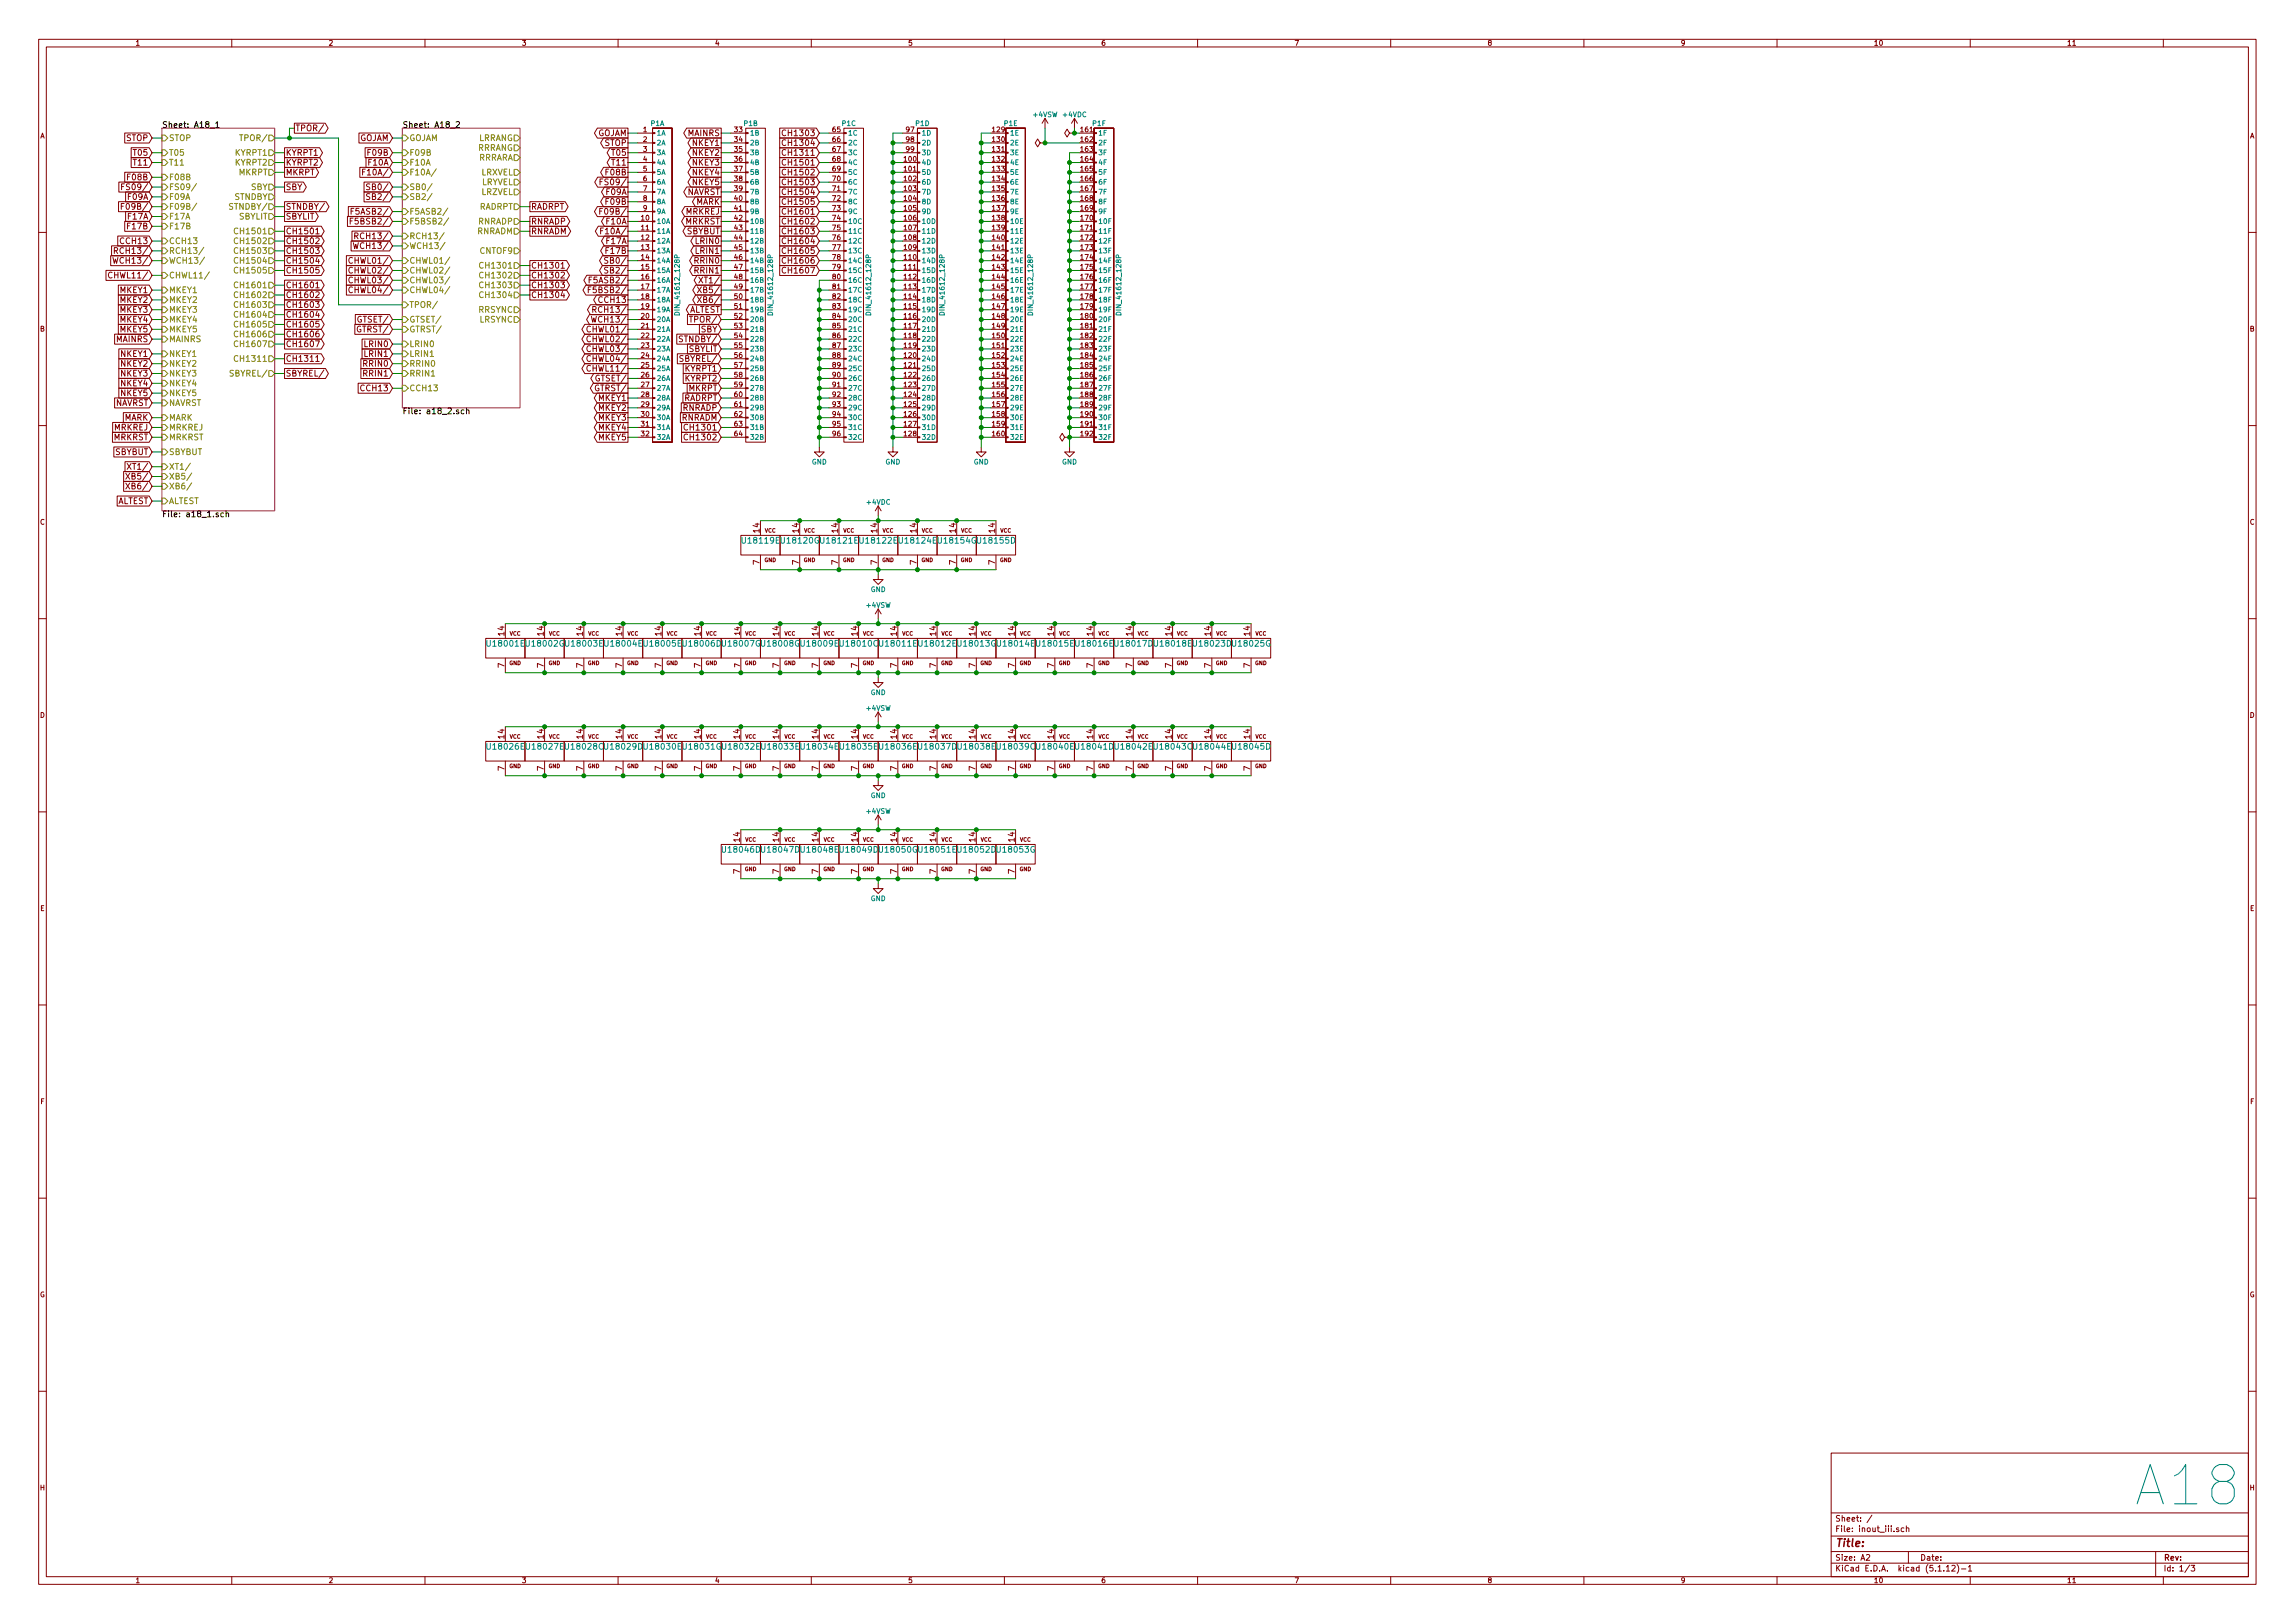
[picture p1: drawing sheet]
<svg xmlns="http://www.w3.org/2000/svg" width="594mm" height="420mm" viewBox="0 0 594 420" stroke-linecap="round" stroke-linejoin="round" font-family="sans-serif">
<defs><g id="words">
<text font-size="14.2" fill="#0000c2" x="554.4" y="389.8">A18</text>
<text font-size="2.8" fill="#840000" x="475" y="400.4">Title:</text>
<g font-size="2.1">
<text x="41.9" y="33.1">Sheet: A18_1</text>
<text x="104.1" y="33.1">Sheet: A18_2</text>
<text x="104.1" y="107.2">File: a18_2.sch</text>
<text x="41.9" y="133.9">File: a18_1.sch</text>
</g>
<g font-size="2.1" fill="#840000">
<text x="76.5" y="34">TPOR/</text>
<text x="154.5" y="35.2">GOJAM</text>
<text x="178.1" y="35.2">MAINRS</text>
<text x="203.4" y="35.2">CH1303</text>
<text x="32.7" y="36.5">STOP</text>
<text x="34.8" y="40.3">T05</text>
<text x="73.9" y="40.3">KYRPT1</text>
<text x="92.9" y="36.5">GOJAM</text>
<text x="95.5" y="40.3">F09B</text>
<text x="156.5" y="37.8">STOP</text>
<text x="158.6" y="40.3">T05</text>
<text x="179.3" y="37.8">NKEY1</text>
<text x="179.3" y="40.3">NKEY2</text>
<text x="203.4" y="37.8">CH1304</text>
<text x="203.4" y="40.3">CH1311</text>
<text x="33.3" y="46.7">F08B</text>
<text x="34.8" y="42.8">T11</text>
<text x="73.9" y="42.8">KYRPT2</text>
<text x="73.9" y="45.4">MKRPT</text>
<text x="94.9" y="45.4">F10A/</text>
<text x="95.5" y="42.8">F10A</text>
<text x="156.6" y="47.9">FS09/</text>
<text x="157.1" y="45.4">F08B</text>
<text x="158.6" y="42.8">T11</text>
<text x="179.3" y="42.8">NKEY3</text>
<text x="179.3" y="45.4">NKEY4</text>
<text x="179.3" y="47.9">NKEY5</text>
<text x="203.4" y="42.8">CH1501</text>
<text x="203.4" y="45.4">CH1502</text>
<text x="203.4" y="47.9">CH1503</text>
<text x="32.8" y="49.2">FS09/</text>
<text x="33.3" y="51.7">F09A</text>
<text x="73.9" y="49.2">SBY</text>
<text x="96" y="49.2">SB0/</text>
<text x="96" y="51.7">SB2/</text>
<text x="157.1" y="50.5">F09A</text>
<text x="157.1" y="53">F09B</text>
<text x="177.7" y="50.5">NAVRST</text>
<text x="180.1" y="53">MARK</text>
<text x="203.4" y="53">CH1505</text>
<text x="203.4" y="50.5">CH1504</text>
<text x="32.7" y="54.3">F09B/</text>
<text x="33.3" y="59.4">F17B</text>
<text x="33.3" y="56.8">F17A</text>
<text x="73.9" y="54.3">STNDBY/</text>
<text x="73.9" y="56.8">SBYLIT</text>
<text x="91.9" y="55.5">F5ASB2/</text>
<text x="91.9" y="58.1">F5BSB2/</text>
<text x="137.4" y="58.1">RNRADP</text>
<text x="137.4" y="54.3">RADRPT</text>
<text x="156.5" y="55.5">F09B/</text>
<text x="157.1" y="58.1">F10A</text>
<text x="177.4" y="58.1">MRKRST</text>
<text x="177.5" y="55.5">MRKREJ</text>
<text x="203.4" y="58.1">CH1602</text>
<text x="203.4" y="55.5">CH1601</text>
<text x="30.9" y="65.7">RCH13/</text>
<text x="31.5" y="63.2">CCH13</text>
<text x="73.9" y="60.6">CH1501</text>
<text x="73.9" y="63.2">CH1502</text>
<text x="73.9" y="65.7">CH1503</text>
<text x="92.7" y="64.4">WCH13/</text>
<text x="93.1" y="61.9">RCH13/</text>
<text x="137.4" y="60.6">RNRADM</text>
<text x="156.5" y="60.6">F10A/</text>
<text x="157.1" y="63.2">F17A</text>
<text x="157.1" y="65.7">F17B</text>
<text x="177.7" y="60.6">SBYBUT</text>
<text x="180.3" y="63.2">LRIN0</text>
<text x="180.3" y="65.7">LRIN1</text>
<text x="203.4" y="60.6">CH1603</text>
<text x="203.4" y="63.2">CH1604</text>
<text x="203.4" y="65.7">CH1605</text>
<text x="30.4" y="68.2">WCH13/</text>
<text x="73.9" y="70.8">CH1505</text>
<text x="73.9" y="68.2">CH1504</text>
<text x="91.4" y="68.2">CHWL01/</text>
<text x="91.4" y="70.8">CHWL02/</text>
<text x="137.4" y="69.5">CH1301</text>
<text x="157.6" y="68.2">SB0/</text>
<text x="157.6" y="70.8">SB2/</text>
<text x="180.1" y="68.2">RRIN0</text>
<text x="180.1" y="70.8">RRIN1</text>
<text x="203.4" y="68.2">CH1606</text>
<text x="203.4" y="70.8">CH1607</text>
<text x="29.1" y="72.1">CHWL11/</text>
<text x="31.1" y="75.9">MKEY1</text>
<text x="73.9" y="74.6">CH1601</text>
<text x="73.9" y="77.1">CH1602</text>
<text x="91.4" y="73.3">CHWL03/</text>
<text x="91.4" y="75.9">CHWL04/</text>
<text x="137.4" y="72.1">CH1302</text>
<text x="137.4" y="74.6">CH1303</text>
<text x="137.4" y="77.1">CH1304</text>
<text x="153.6" y="73.3">F5ASB2/</text>
<text x="153.6" y="75.9">F5BSB2/</text>
<text x="181.7" y="75.9">XB5/</text>
<text x="182" y="73.3">XT1/</text>
<text x="31.1" y="78.4">MKEY2</text>
<text x="31.1" y="80.9">MKEY3</text>
<text x="31.1" y="83.5">MKEY4</text>
<text x="73.9" y="79.7">CH1603</text>
<text x="73.9" y="82.2">CH1604</text>
<text x="93" y="83.5">GTSET/</text>
<text x="154.3" y="83.5">WCH13/</text>
<text x="154.8" y="80.9">RCH13/</text>
<text x="155.3" y="78.4">CCH13</text>
<text x="178.2" y="80.9">ALTEST</text>
<text x="179.3" y="83.5">TPOR/</text>
<text x="181.7" y="78.4">XB6/</text>
<text x="30.1" y="88.6">MAINRS</text>
<text x="31.1" y="86">MKEY5</text>
<text x="73.9" y="84.8">CH1605</text>
<text x="73.9" y="87.3">CH1606</text>
<text x="73.9" y="89.8">CH1607</text>
<text x="92.9" y="86">GTRST/</text>
<text x="94.6" y="89.8">LRIN0</text>
<text x="153" y="86">CHWL01/</text>
<text x="153" y="88.6">CHWL02/</text>
<text x="176.5" y="88.6">STNDBY/</text>
<text x="181.4" y="86">SBY</text>
<text x="31.4" y="92.4">NKEY1</text>
<text x="31.4" y="94.9">NKEY2</text>
<text x="73.9" y="93.6">CH1311</text>
<text x="94.3" y="94.9">RRIN0</text>
<text x="94.6" y="92.4">LRIN1</text>
<text x="153" y="91.1">CHWL03/</text>
<text x="153" y="93.6">CHWL04/</text>
<text x="176.6" y="93.6">SBYREL/</text>
<text x="178.2" y="91.1">SBYLIT</text>
<text x="31.4" y="97.5">NKEY3</text>
<text x="31.4" y="100">NKEY4</text>
<text x="73.9" y="97.5">SBYREL/</text>
<text x="93.7" y="101.3">CCH13</text>
<text x="94.3" y="97.5">RRIN1</text>
<text x="153" y="96.2">CHWL11/</text>
<text x="154.5" y="101.3">GTRST/</text>
<text x="154.6" y="98.7">GTSET/</text>
<text x="177.4" y="96.2">KYRPT1</text>
<text x="177.4" y="98.7">KYRPT2</text>
<text x="178.2" y="101.3">MKRPT</text>
<text x="29.7" y="105.1">NAVRST</text>
<text x="31.4" y="102.5">NKEY5</text>
<text x="155" y="103.8">MKEY1</text>
<text x="155" y="106.3">MKEY2</text>
<text x="176.7" y="106.3">RNRADP</text>
<text x="176.9" y="103.8">RADRPT</text>
<text x="29.4" y="114">MRKRST</text>
<text x="29.5" y="111.4">MRKREJ</text>
<text x="32.1" y="108.9">MARK</text>
<text x="155" y="108.9">MKEY3</text>
<text x="155" y="111.4">MKEY4</text>
<text x="155" y="114">MKEY5</text>
<text x="176.4" y="108.9">RNRADM</text>
<text x="178" y="111.4">CH1301</text>
<text x="178" y="114">CH1302</text>
<text x="29.7" y="117.8">SBYBUT</text>
<text x="33.7" y="124.1">XB5/</text>
<text x="34" y="121.6">XT1/</text>
<text x="30.2" y="130.5">ALTEST</text>
<text x="33.7" y="126.7">XB6/</text>
<text x="196.6" y="137.9" transform="rotate(-90 196.6 137.9)">14</text>
<text x="206.8" y="137.9" transform="rotate(-90 206.8 137.9)">14</text>
<text x="216.9" y="137.9" transform="rotate(-90 216.9 137.9)">14</text>
<text x="227.1" y="137.9" transform="rotate(-90 227.1 137.9)">14</text>
<text x="237.2" y="137.9" transform="rotate(-90 237.2 137.9)">14</text>
<text x="247.4" y="137.9" transform="rotate(-90 247.4 137.9)">14</text>
<text x="257.6" y="137.9" transform="rotate(-90 257.6 137.9)">14</text>
<text x="196.6" y="146.2" transform="rotate(-90 196.6 146.2)">7</text>
<text x="206.8" y="146.2" transform="rotate(-90 206.8 146.2)">7</text>
<text x="216.9" y="146.2" transform="rotate(-90 216.9 146.2)">7</text>
<text x="227.1" y="146.2" transform="rotate(-90 227.1 146.2)">7</text>
<text x="237.2" y="146.2" transform="rotate(-90 237.2 146.2)">7</text>
<text x="247.4" y="146.2" transform="rotate(-90 247.4 146.2)">7</text>
<text x="257.6" y="146.2" transform="rotate(-90 257.6 146.2)">7</text>
<text x="130.6" y="164.5" transform="rotate(-90 130.6 164.5)">14</text>
<text x="140.7" y="164.5" transform="rotate(-90 140.7 164.5)">14</text>
<text x="150.9" y="164.5" transform="rotate(-90 150.9 164.5)">14</text>
<text x="161" y="164.5" transform="rotate(-90 161 164.5)">14</text>
<text x="171.2" y="164.5" transform="rotate(-90 171.2 164.5)">14</text>
<text x="181.4" y="164.5" transform="rotate(-90 181.4 164.5)">14</text>
<text x="201.7" y="164.5" transform="rotate(-90 201.7 164.5)">14</text>
<text x="211.8" y="164.5" transform="rotate(-90 211.8 164.5)">14</text>
<text x="222" y="164.5" transform="rotate(-90 222 164.5)">14</text>
<text x="232.2" y="164.5" transform="rotate(-90 232.2 164.5)">14</text>
<text x="242.3" y="164.5" transform="rotate(-90 242.3 164.5)">14</text>
<text x="252.5" y="164.5" transform="rotate(-90 252.5 164.5)">14</text>
<text x="262.6" y="164.5" transform="rotate(-90 262.6 164.5)">14</text>
<text x="272.8" y="164.5" transform="rotate(-90 272.8 164.5)">14</text>
<text x="283" y="164.5" transform="rotate(-90 283 164.5)">14</text>
<text x="293.1" y="164.5" transform="rotate(-90 293.1 164.5)">14</text>
<text x="303.3" y="164.5" transform="rotate(-90 303.3 164.5)">14</text>
<text x="313.4" y="164.5" transform="rotate(-90 313.4 164.5)">14</text>
<text x="323.6" y="164.5" transform="rotate(-90 323.6 164.5)">14</text>
<text x="130.6" y="172.8" transform="rotate(-90 130.6 172.8)">7</text>
<text x="140.7" y="172.8" transform="rotate(-90 140.7 172.8)">7</text>
<text x="150.9" y="172.8" transform="rotate(-90 150.9 172.8)">7</text>
<text x="161" y="172.8" transform="rotate(-90 161 172.8)">7</text>
<text x="171.2" y="172.8" transform="rotate(-90 171.2 172.8)">7</text>
<text x="181.4" y="172.8" transform="rotate(-90 181.4 172.8)">7</text>
<text x="201.7" y="172.8" transform="rotate(-90 201.7 172.8)">7</text>
<text x="211.8" y="172.8" transform="rotate(-90 211.8 172.8)">7</text>
<text x="222" y="172.8" transform="rotate(-90 222 172.8)">7</text>
<text x="232.2" y="172.8" transform="rotate(-90 232.2 172.8)">7</text>
<text x="242.3" y="172.8" transform="rotate(-90 242.3 172.8)">7</text>
<text x="252.5" y="172.8" transform="rotate(-90 252.5 172.8)">7</text>
<text x="262.6" y="172.8" transform="rotate(-90 262.6 172.8)">7</text>
<text x="272.8" y="172.8" transform="rotate(-90 272.8 172.8)">7</text>
<text x="283" y="172.8" transform="rotate(-90 283 172.8)">7</text>
<text x="293.1" y="172.8" transform="rotate(-90 293.1 172.8)">7</text>
<text x="303.3" y="172.8" transform="rotate(-90 303.3 172.8)">7</text>
<text x="313.4" y="172.8" transform="rotate(-90 313.4 172.8)">7</text>
<text x="323.6" y="172.8" transform="rotate(-90 323.6 172.8)">7</text>
<text x="130.6" y="191.2" transform="rotate(-90 130.6 191.2)">14</text>
<text x="140.7" y="191.2" transform="rotate(-90 140.7 191.2)">14</text>
<text x="150.9" y="191.2" transform="rotate(-90 150.9 191.2)">14</text>
<text x="161" y="191.2" transform="rotate(-90 161 191.2)">14</text>
<text x="171.2" y="191.2" transform="rotate(-90 171.2 191.2)">14</text>
<text x="181.4" y="191.2" transform="rotate(-90 181.4 191.2)">14</text>
<text x="191.5" y="191.2" transform="rotate(-90 191.5 191.2)">14</text>
<text x="201.7" y="191.2" transform="rotate(-90 201.7 191.2)">14</text>
<text x="211.8" y="191.2" transform="rotate(-90 211.8 191.2)">14</text>
<text x="222" y="191.2" transform="rotate(-90 222 191.2)">14</text>
<text x="232.2" y="191.2" transform="rotate(-90 232.2 191.2)">14</text>
<text x="242.3" y="191.2" transform="rotate(-90 242.3 191.2)">14</text>
<text x="252.5" y="191.2" transform="rotate(-90 252.5 191.2)">14</text>
<text x="262.6" y="191.2" transform="rotate(-90 262.6 191.2)">14</text>
<text x="272.8" y="191.2" transform="rotate(-90 272.8 191.2)">14</text>
<text x="283" y="191.2" transform="rotate(-90 283 191.2)">14</text>
<text x="293.1" y="191.2" transform="rotate(-90 293.1 191.2)">14</text>
<text x="303.3" y="191.2" transform="rotate(-90 303.3 191.2)">14</text>
<text x="313.4" y="191.2" transform="rotate(-90 313.4 191.2)">14</text>
<text x="323.6" y="191.2" transform="rotate(-90 323.6 191.2)">14</text>
<text x="130.6" y="199.5" transform="rotate(-90 130.6 199.5)">7</text>
<text x="140.7" y="199.5" transform="rotate(-90 140.7 199.5)">7</text>
<text x="150.9" y="199.5" transform="rotate(-90 150.9 199.5)">7</text>
<text x="161" y="199.5" transform="rotate(-90 161 199.5)">7</text>
<text x="171.2" y="199.5" transform="rotate(-90 171.2 199.5)">7</text>
<text x="181.4" y="199.5" transform="rotate(-90 181.4 199.5)">7</text>
<text x="191.5" y="199.5" transform="rotate(-90 191.5 199.5)">7</text>
<text x="201.7" y="199.5" transform="rotate(-90 201.7 199.5)">7</text>
<text x="211.8" y="199.5" transform="rotate(-90 211.8 199.5)">7</text>
<text x="222" y="199.5" transform="rotate(-90 222 199.5)">7</text>
<text x="232.2" y="199.5" transform="rotate(-90 232.2 199.5)">7</text>
<text x="242.3" y="199.5" transform="rotate(-90 242.3 199.5)">7</text>
<text x="252.5" y="199.5" transform="rotate(-90 252.5 199.5)">7</text>
<text x="262.6" y="199.5" transform="rotate(-90 262.6 199.5)">7</text>
<text x="272.8" y="199.5" transform="rotate(-90 272.8 199.5)">7</text>
<text x="283" y="199.5" transform="rotate(-90 283 199.5)">7</text>
<text x="293.1" y="199.5" transform="rotate(-90 293.1 199.5)">7</text>
<text x="303.3" y="199.5" transform="rotate(-90 303.3 199.5)">7</text>
<text x="313.4" y="199.5" transform="rotate(-90 313.4 199.5)">7</text>
<text x="323.6" y="199.5" transform="rotate(-90 323.6 199.5)">7</text>
<text x="191.5" y="217.9" transform="rotate(-90 191.5 217.9)">14</text>
<text x="201.7" y="217.9" transform="rotate(-90 201.7 217.9)">14</text>
<text x="211.8" y="217.9" transform="rotate(-90 211.8 217.9)">14</text>
<text x="222" y="217.9" transform="rotate(-90 222 217.9)">14</text>
<text x="232.2" y="217.9" transform="rotate(-90 232.2 217.9)">14</text>
<text x="242.3" y="217.9" transform="rotate(-90 242.3 217.9)">14</text>
<text x="252.5" y="217.9" transform="rotate(-90 252.5 217.9)">14</text>
<text x="262.6" y="217.9" transform="rotate(-90 262.6 217.9)">14</text>
<text x="191.5" y="226.2" transform="rotate(-90 191.5 226.2)">7</text>
<text x="201.7" y="226.2" transform="rotate(-90 201.7 226.2)">7</text>
<text x="211.8" y="226.2" transform="rotate(-90 211.8 226.2)">7</text>
<text x="222" y="226.2" transform="rotate(-90 222 226.2)">7</text>
<text x="232.2" y="226.2" transform="rotate(-90 232.2 226.2)">7</text>
<text x="242.3" y="226.2" transform="rotate(-90 242.3 226.2)">7</text>
<text x="252.5" y="226.2" transform="rotate(-90 252.5 226.2)">7</text>
<text x="262.6" y="226.2" transform="rotate(-90 262.6 226.2)">7</text>
<text x="475" y="393.9">Sheet: /</text>
<text x="475" y="396.6">File: inout_iii.sch</text>
<text x="475" y="406.8">KiCad E.D.A. kicad (5.1.12)-1</text>
<text x="475" y="404">Size: A2</text>
<text x="497" y="404">Date:</text>
<text x="560" y="404">Rev:</text>
<text x="560" y="406.8">Id: 1/3</text>
</g>
<g font-size="2.1" fill="#848400">
<text x="43.7" y="40.3">T05</text>
<text x="43.7" y="36.5">STOP</text>
<text x="61" y="40.3">KYRPT1</text>
<text x="62.9" y="36.5">TPOR/</text>
<text x="105.9" y="36.5">GOJAM</text>
<text x="105.9" y="40.3">F09B</text>
<text x="123.5" y="39">RRRANG</text>
<text x="123.6" y="41.6">RRRARA</text>
<text x="123.8" y="36.5">LRRANG</text>
<text x="43.7" y="42.8">T11</text>
<text x="43.7" y="46.7">F08B</text>
<text x="61" y="42.8">KYRPT2</text>
<text x="61.8" y="45.4">MKRPT</text>
<text x="105.9" y="45.4">F10A/</text>
<text x="105.9" y="42.8">F10A</text>
<text x="124.5" y="45.4">LRXVEL</text>
<text x="124.5" y="47.9">LRYVEL</text>
<text x="43.7" y="51.7">F09A</text>
<text x="43.7" y="49.2">FS09/</text>
<text x="60.6" y="51.7">STNDBY</text>
<text x="65" y="49.2">SBY</text>
<text x="105.9" y="49.2">SB0/</text>
<text x="105.9" y="51.7">SB2/</text>
<text x="124.6" y="50.5">LRZVEL</text>
<text x="43.7" y="54.3">F09B/</text>
<text x="43.7" y="56.8">F17A</text>
<text x="43.7" y="59.4">F17B</text>
<text x="60" y="54.3">STNDBY/</text>
<text x="61.8" y="56.8">SBYLIT</text>
<text x="105.9" y="58.1">F5BSB2/</text>
<text x="105.9" y="55.5">F5ASB2/</text>
<text x="123.8" y="58.1">RNRADP</text>
<text x="124" y="54.3">RADRPT</text>
<text x="43.7" y="63.2">CCH13</text>
<text x="43.7" y="65.7">RCH13/</text>
<text x="61.5" y="60.6">CH1501</text>
<text x="61.5" y="63.2">CH1502</text>
<text x="61.5" y="65.7">CH1503</text>
<text x="105.9" y="64.4">WCH13/</text>
<text x="105.9" y="61.9">RCH13/</text>
<text x="123.4" y="60.6">RNRADM</text>
<text x="124.4" y="65.7">CNTOF9</text>
<text x="43.7" y="68.2">WCH13/</text>
<text x="61.5" y="68.2">CH1504</text>
<text x="61.5" y="70.8">CH1505</text>
<text x="105.9" y="70.8">CHWL02/</text>
<text x="105.9" y="68.2">CHWL01/</text>
<text x="125" y="69.5">CH1301</text>
<text x="43.7" y="75.9">MKEY1</text>
<text x="43.7" y="72.1">CHWL11/</text>
<text x="61.5" y="74.6">CH1601</text>
<text x="61.5" y="77.1">CH1602</text>
<text x="105.9" y="75.9">CHWL04/</text>
<text x="105.9" y="73.3">CHWL03/</text>
<text x="125" y="77.1">CH1304</text>
<text x="125" y="74.6">CH1303</text>
<text x="125" y="72.1">CH1302</text>
<text x="43.7" y="78.4">MKEY2</text>
<text x="43.7" y="80.9">MKEY3</text>
<text x="43.7" y="83.5">MKEY4</text>
<text x="61.5" y="79.7">CH1603</text>
<text x="61.5" y="82.2">CH1604</text>
<text x="105.9" y="83.5">GTSET/</text>
<text x="105.9" y="79.7">TPOR/</text>
<text x="123.9" y="80.9">RRSYNC</text>
<text x="124.1" y="83.5">LRSYNC</text>
<text x="43.7" y="86">MKEY5</text>
<text x="43.7" y="88.6">MAINRS</text>
<text x="61.5" y="84.8">CH1605</text>
<text x="61.5" y="87.3">CH1606</text>
<text x="61.5" y="89.8">CH1607</text>
<text x="105.9" y="86">GTRST/</text>
<text x="105.9" y="89.8">LRIN0</text>
<text x="43.7" y="92.4">NKEY1</text>
<text x="43.7" y="94.9">NKEY2</text>
<text x="61.5" y="93.6">CH1311</text>
<text x="105.9" y="94.9">RRIN0</text>
<text x="105.9" y="92.4">LRIN1</text>
<text x="43.7" y="97.5">NKEY3</text>
<text x="43.7" y="100">NKEY4</text>
<text x="60.1" y="97.5">SBYREL/</text>
<text x="105.9" y="97.5">RRIN1</text>
<text x="105.9" y="101.3">CCH13</text>
<text x="43.7" y="102.5">NKEY5</text>
<text x="43.7" y="105.1">NAVRST</text>
<text x="43.7" y="108.9">MARK</text>
<text x="43.7" y="111.4">MRKREJ</text>
<text x="43.7" y="114">MRKRST</text>
<text x="43.7" y="117.8">SBYBUT</text>
<text x="43.7" y="121.6">XT1/</text>
<text x="43.7" y="124.1">XB5/</text>
<text x="43.7" y="126.7">XB6/</text>
<text x="43.7" y="130.5">ALTEST</text>
</g>
<g font-size="2.1" fill="#008484">
<text x="192.4" y="140.7">U18119E</text>
<text x="202.5" y="140.7">U18120G</text>
<text x="212.8" y="140.7">U18121E</text>
<text x="222.9" y="140.7">U18122E</text>
<text x="233.1" y="140.7">U18124E</text>
<text x="243.1" y="140.7">U18154G</text>
<text x="253.3" y="140.7">U18155D</text>
<text x="126.4" y="167.4">U18001E</text>
<text x="136.4" y="167.4">U18002G</text>
<text x="146.7" y="167.4">U18003E</text>
<text x="156.9" y="167.4">U18004E</text>
<text x="167" y="167.4">U18005E</text>
<text x="177.1" y="167.4">U18006D</text>
<text x="187.2" y="167.4">U18007G</text>
<text x="197.4" y="167.4">U18008G</text>
<text x="207.7" y="167.4">U18009E</text>
<text x="217.8" y="167.4">U18010C</text>
<text x="228" y="167.4">U18011E</text>
<text x="238.2" y="167.4">U18012E</text>
<text x="248.2" y="167.4">U18013G</text>
<text x="258.5" y="167.4">U18014E</text>
<text x="268.6" y="167.4">U18015E</text>
<text x="278.8" y="167.4">U18016E</text>
<text x="288.9" y="167.4">U18017D</text>
<text x="299.1" y="167.4">U18018E</text>
<text x="309.2" y="167.4">U18023D</text>
<text x="319.3" y="167.4">U18025G</text>
<text x="126.4" y="194">U18026E</text>
<text x="136.6" y="194">U18027E</text>
<text x="146.7" y="194">U18028C</text>
<text x="156.8" y="194">U18029D</text>
<text x="167" y="194">U18030E</text>
<text x="177.1" y="194">U18031G</text>
<text x="187.4" y="194">U18032E</text>
<text x="197.5" y="194">U18033E</text>
<text x="207.7" y="194">U18034E</text>
<text x="217.8" y="194">U18035E</text>
<text x="228" y="194">U18036E</text>
<text x="238.1" y="194">U18037D</text>
<text x="248.3" y="194">U18038E</text>
<text x="258.4" y="194">U18039C</text>
<text x="268.6" y="194">U18040E</text>
<text x="278.7" y="194">U18041D</text>
<text x="289" y="194">U18042E</text>
<text x="299.1" y="194">U18043C</text>
<text x="309.3" y="194">U18044E</text>
<text x="319.4" y="194">U18045D</text>
<text x="187.3" y="220.7">U18046D</text>
<text x="197.5" y="220.7">U18047D</text>
<text x="207.7" y="220.7">U18048E</text>
<text x="217.8" y="220.7">U18049D</text>
<text x="227.9" y="220.7">U18050G</text>
<text x="238.2" y="220.7">U18051E</text>
<text x="248.3" y="220.7">U18052D</text>
<text x="258.3" y="220.7">U18053G</text>
</g>
<g font-size="1.8" fill="#840000">
<text x="35" y="11.8">1</text>
<text x="85" y="11.8">2</text>
<text x="135" y="11.8">3</text>
<text x="185" y="11.8">4</text>
<text x="235" y="11.8">5</text>
<text x="285" y="11.8">6</text>
<text x="335" y="11.8">7</text>
<text x="385" y="11.8">8</text>
<text x="435" y="11.8">9</text>
<text x="485" y="11.8">10</text>
<text x="535" y="11.8">11</text>
<text x="10.4" y="35.8">A</text>
<text x="166.5" y="34.2">1</text>
<text x="190.2" y="34.2">33</text>
<text x="215.6" y="34.2">65</text>
<text x="234.6" y="34.2">97</text>
<text x="257" y="34.2">129</text>
<text x="279.8" y="34.2">161</text>
<text x="582.4" y="35.8">A</text>
<text x="166.5" y="36.7">2</text>
<text x="166.5" y="39.3">3</text>
<text x="166.5" y="41.8">4</text>
<text x="190.2" y="36.7">34</text>
<text x="190.2" y="39.3">35</text>
<text x="190.2" y="41.8">36</text>
<text x="215.6" y="36.7">66</text>
<text x="215.6" y="39.3">67</text>
<text x="215.6" y="41.8">68</text>
<text x="234.1" y="41.8">100</text>
<text x="234.6" y="36.7">98</text>
<text x="234.6" y="39.3">99</text>
<text x="257" y="36.7">130</text>
<text x="257" y="39.3">131</text>
<text x="257" y="41.8">132</text>
<text x="279.8" y="36.7">162</text>
<text x="279.8" y="39.3">163</text>
<text x="279.8" y="41.8">164</text>
<text x="166.5" y="44.4">5</text>
<text x="166.5" y="46.9">6</text>
<text x="190.2" y="44.4">37</text>
<text x="190.2" y="46.9">38</text>
<text x="215.6" y="46.9">70</text>
<text x="215.6" y="44.4">69</text>
<text x="234.1" y="44.4">101</text>
<text x="234.1" y="46.9">102</text>
<text x="257" y="44.4">133</text>
<text x="257" y="46.9">134</text>
<text x="279.8" y="44.4">165</text>
<text x="279.8" y="46.9">166</text>
<text x="166.5" y="49.4">7</text>
<text x="166.5" y="52">8</text>
<text x="190.2" y="52">40</text>
<text x="190.2" y="49.4">39</text>
<text x="215.6" y="49.4">71</text>
<text x="215.6" y="52">72</text>
<text x="234.1" y="49.4">103</text>
<text x="234.1" y="52">104</text>
<text x="257" y="49.4">135</text>
<text x="257" y="52">136</text>
<text x="279.8" y="49.4">167</text>
<text x="279.8" y="52">168</text>
<text x="166" y="57.1">10</text>
<text x="166" y="59.6">11</text>
<text x="166.5" y="54.5">9</text>
<text x="190.2" y="54.5">41</text>
<text x="190.2" y="57.1">42</text>
<text x="190.2" y="59.6">43</text>
<text x="215.6" y="54.5">73</text>
<text x="215.6" y="57.1">74</text>
<text x="215.6" y="59.6">75</text>
<text x="234.1" y="54.5">105</text>
<text x="234.1" y="57.1">106</text>
<text x="234.1" y="59.6">107</text>
<text x="257" y="54.5">137</text>
<text x="257" y="57.1">138</text>
<text x="257" y="59.6">139</text>
<text x="279.8" y="57.1">170</text>
<text x="279.8" y="59.6">171</text>
<text x="279.8" y="54.5">169</text>
<text x="166" y="62.1">12</text>
<text x="166" y="64.7">13</text>
<text x="190.2" y="62.1">44</text>
<text x="190.2" y="64.7">45</text>
<text x="215.6" y="62.1">76</text>
<text x="215.6" y="64.7">77</text>
<text x="234.1" y="62.1">108</text>
<text x="234.1" y="64.7">109</text>
<text x="257" y="62.1">140</text>
<text x="257" y="64.7">141</text>
<text x="279.8" y="62.1">172</text>
<text x="279.8" y="64.7">173</text>
<text x="166" y="67.2">14</text>
<text x="166" y="69.8">15</text>
<text x="190.2" y="67.2">46</text>
<text x="190.2" y="69.8">47</text>
<text x="215.6" y="67.2">78</text>
<text x="215.6" y="69.8">79</text>
<text x="234.1" y="67.2">110</text>
<text x="234.1" y="69.8">111</text>
<text x="257" y="67.2">142</text>
<text x="257" y="69.8">143</text>
<text x="279.8" y="67.2">174</text>
<text x="279.8" y="69.8">175</text>
<text x="166" y="72.3">16</text>
<text x="166" y="74.8">17</text>
<text x="166" y="77.4">18</text>
<text x="190.2" y="77.4">50</text>
<text x="190.2" y="72.3">48</text>
<text x="190.2" y="74.8">49</text>
<text x="215.6" y="72.3">80</text>
<text x="215.6" y="74.8">81</text>
<text x="215.6" y="77.4">82</text>
<text x="234.1" y="72.3">112</text>
<text x="234.1" y="74.8">113</text>
<text x="234.1" y="77.4">114</text>
<text x="257" y="72.3">144</text>
<text x="257" y="74.8">145</text>
<text x="257" y="77.4">146</text>
<text x="279.8" y="72.3">176</text>
<text x="279.8" y="74.8">177</text>
<text x="279.8" y="77.4">178</text>
<text x="166" y="82.5">20</text>
<text x="166" y="79.9">19</text>
<text x="190.2" y="79.9">51</text>
<text x="190.2" y="82.5">52</text>
<text x="215.6" y="79.9">83</text>
<text x="215.6" y="82.5">84</text>
<text x="234.1" y="79.9">115</text>
<text x="234.1" y="82.5">116</text>
<text x="257" y="79.9">147</text>
<text x="257" y="82.5">148</text>
<text x="279.8" y="82.5">180</text>
<text x="279.8" y="79.9">179</text>
<text x="10.4" y="85.8">B</text>
<text x="166" y="85">21</text>
<text x="166" y="87.5">22</text>
<text x="190.2" y="85">53</text>
<text x="190.2" y="87.5">54</text>
<text x="215.6" y="85">85</text>
<text x="215.6" y="87.5">86</text>
<text x="234.1" y="85">117</text>
<text x="234.1" y="87.5">118</text>
<text x="257" y="87.5">150</text>
<text x="257" y="85">149</text>
<text x="279.8" y="85">181</text>
<text x="279.8" y="87.5">182</text>
<text x="582.4" y="85.8">B</text>
<text x="166" y="90.1">23</text>
<text x="166" y="92.6">24</text>
<text x="166" y="95.2">25</text>
<text x="190.2" y="90.1">55</text>
<text x="190.2" y="92.6">56</text>
<text x="190.2" y="95.2">57</text>
<text x="215.6" y="90.1">87</text>
<text x="215.6" y="92.6">88</text>
<text x="215.6" y="95.2">89</text>
<text x="234.1" y="92.6">120</text>
<text x="234.1" y="95.2">121</text>
<text x="234.1" y="90.1">119</text>
<text x="257" y="90.1">151</text>
<text x="257" y="92.6">152</text>
<text x="257" y="95.2">153</text>
<text x="279.8" y="90.1">183</text>
<text x="279.8" y="92.6">184</text>
<text x="279.8" y="95.2">185</text>
<text x="166" y="97.7">26</text>
<text x="166" y="100.2">27</text>
<text x="190.2" y="97.7">58</text>
<text x="190.2" y="100.2">59</text>
<text x="215.6" y="97.7">90</text>
<text x="215.6" y="100.2">91</text>
<text x="234.1" y="97.7">122</text>
<text x="234.1" y="100.2">123</text>
<text x="257" y="97.7">154</text>
<text x="257" y="100.2">155</text>
<text x="279.8" y="97.7">186</text>
<text x="279.8" y="100.2">187</text>
<text x="166" y="107.9">30</text>
<text x="166" y="102.8">28</text>
<text x="166" y="105.3">29</text>
<text x="190.2" y="102.8">60</text>
<text x="190.2" y="105.3">61</text>
<text x="190.2" y="107.9">62</text>
<text x="215.6" y="102.8">92</text>
<text x="215.6" y="105.3">93</text>
<text x="215.6" y="107.9">94</text>
<text x="234.1" y="102.8">124</text>
<text x="234.1" y="105.3">125</text>
<text x="234.1" y="107.9">126</text>
<text x="257" y="102.8">156</text>
<text x="257" y="105.3">157</text>
<text x="257" y="107.9">158</text>
<text x="279.8" y="107.9">190</text>
<text x="279.8" y="102.8">188</text>
<text x="279.8" y="105.3">189</text>
<text x="166" y="110.4">31</text>
<text x="166" y="112.9">32</text>
<text x="190.2" y="110.4">63</text>
<text x="190.2" y="112.9">64</text>
<text x="215.6" y="110.4">95</text>
<text x="215.6" y="112.9">96</text>
<text x="234.1" y="110.4">127</text>
<text x="234.1" y="112.9">128</text>
<text x="257" y="112.9">160</text>
<text x="257" y="110.4">159</text>
<text x="279.8" y="110.4">191</text>
<text x="279.8" y="112.9">192</text>
<text x="10.4" y="135.8">C</text>
<text x="582.4" y="135.8">C</text>
<text x="191.5" y="164.3" transform="rotate(-90 191.5 164.3)">14</text>
<text x="191.5" y="172.7" transform="rotate(-90 191.5 172.7)">7</text>
<text x="10.4" y="185.8">D</text>
<text x="582.4" y="185.8">D</text>
<text x="10.4" y="235.8">E</text>
<text x="582.4" y="235.8">E</text>
<text x="10.5" y="285.8">F</text>
<text x="582.5" y="285.8">F</text>
<text x="10.3" y="335.8">G</text>
<text x="582.3" y="335.8">G</text>
<text x="10.4" y="385.8">H</text>
<text x="582.4" y="385.8">H</text>
<text x="35" y="409.8">1</text>
<text x="85" y="409.8">2</text>
<text x="135" y="409.8">3</text>
<text x="185" y="409.8">4</text>
<text x="235" y="409.8">5</text>
<text x="285" y="409.8">6</text>
<text x="335" y="409.8">7</text>
<text x="385" y="409.8">8</text>
<text x="435" y="409.8">9</text>
<text x="485" y="409.8">10</text>
<text x="535" y="409.8">11</text>
</g>
<g font-size="1.8" fill="#008484">
<text x="168.5" y="32.6">P1A</text>
<text x="169.9" y="35.1">1A</text>
<text x="192.6" y="32.6">P1B</text>
<text x="194.1" y="35.1">1B</text>
<text x="218" y="32.6">P1C</text>
<text x="219.5" y="35.1">1C</text>
<text x="237.1" y="32.6">P1D</text>
<text x="238.5" y="35.1">1D</text>
<text x="259.9" y="32.6">P1E</text>
<text x="261.4" y="35.1">1E</text>
<text x="267.5" y="30.3">+4VSW</text>
<text x="275.3" y="30.3">+4VDC</text>
<text x="282.9" y="32.6">P1F</text>
<text x="284.2" y="35.1">1F</text>
<text x="169.9" y="37.6">2A</text>
<text x="169.9" y="40.2">3A</text>
<text x="194.1" y="37.6">2B</text>
<text x="194.1" y="40.2">3B</text>
<text x="219.5" y="37.6">2C</text>
<text x="219.5" y="40.2">3C</text>
<text x="238.5" y="37.6">2D</text>
<text x="238.5" y="40.2">3D</text>
<text x="261.4" y="37.6">2E</text>
<text x="261.4" y="40.2">3E</text>
<text x="284.2" y="37.6">2F</text>
<text x="284.2" y="40.2">3F</text>
<text x="169.9" y="42.7">4A</text>
<text x="169.9" y="45.3">5A</text>
<text x="169.9" y="47.8">6A</text>
<text x="194.1" y="42.7">4B</text>
<text x="194.1" y="45.3">5B</text>
<text x="194.1" y="47.8">6B</text>
<text x="219.5" y="47.8">6C</text>
<text x="219.5" y="42.7">4C</text>
<text x="219.5" y="45.3">5C</text>
<text x="238.5" y="42.7">4D</text>
<text x="238.5" y="45.3">5D</text>
<text x="238.5" y="47.8">6D</text>
<text x="261.4" y="42.7">4E</text>
<text x="261.4" y="45.3">5E</text>
<text x="261.4" y="47.8">6E</text>
<text x="284.2" y="42.7">4F</text>
<text x="284.2" y="45.3">5F</text>
<text x="284.2" y="47.8">6F</text>
<text x="169.9" y="50.3">7A</text>
<text x="169.9" y="52.9">8A</text>
<text x="194.1" y="52.9">8B</text>
<text x="194.1" y="50.3">7B</text>
<text x="219.5" y="50.3">7C</text>
<text x="219.5" y="52.9">8C</text>
<text x="238.5" y="50.3">7D</text>
<text x="238.5" y="52.9">8D</text>
<text x="261.4" y="50.3">7E</text>
<text x="261.4" y="52.9">8E</text>
<text x="284.2" y="50.3">7F</text>
<text x="284.2" y="52.9">8F</text>
<text x="169.9" y="55.4">9A</text>
<text x="169.9" y="58">10A</text>
<text x="194.1" y="55.4">9B</text>
<text x="194.1" y="58">10B</text>
<text x="219.5" y="55.4">9C</text>
<text x="219.5" y="58">10C</text>
<text x="238.5" y="55.4">9D</text>
<text x="238.5" y="58">10D</text>
<text x="261.4" y="55.4">9E</text>
<text x="261.4" y="58">10E</text>
<text x="284.2" y="58">10F</text>
<text x="284.2" y="55.4">9F</text>
<text x="169.9" y="60.5">11A</text>
<text x="169.9" y="63">12A</text>
<text x="169.9" y="65.6">13A</text>
<text x="194.1" y="60.5">11B</text>
<text x="194.1" y="63">12B</text>
<text x="194.1" y="65.6">13B</text>
<text x="219.5" y="60.5">11C</text>
<text x="219.5" y="63">12C</text>
<text x="219.5" y="65.6">13C</text>
<text x="238.5" y="60.5">11D</text>
<text x="238.5" y="63">12D</text>
<text x="238.5" y="65.6">13D</text>
<text x="261.4" y="63">12E</text>
<text x="261.4" y="65.6">13E</text>
<text x="261.4" y="60.5">11E</text>
<text x="284.2" y="60.5">11F</text>
<text x="284.2" y="63">12F</text>
<text x="284.2" y="65.6">13F</text>
<text x="169.9" y="68.1">14A</text>
<text x="169.9" y="70.7">15A</text>
<text x="194.1" y="68.1">14B</text>
<text x="194.1" y="70.7">15B</text>
<text x="219.5" y="68.1">14C</text>
<text x="219.5" y="70.7">15C</text>
<text x="238.5" y="68.1">14D</text>
<text x="238.5" y="70.7">15D</text>
<text x="261.4" y="68.1">14E</text>
<text x="261.4" y="70.7">15E</text>
<text x="284.2" y="68.1">14F</text>
<text x="284.2" y="70.7">15F</text>
<text x="169.9" y="73.2">16A</text>
<text x="169.9" y="75.7">17A</text>
<text x="194.1" y="73.2">16B</text>
<text x="194.1" y="75.7">17B</text>
<text x="219.5" y="73.2">16C</text>
<text x="219.5" y="75.7">17C</text>
<text x="238.5" y="73.2">16D</text>
<text x="238.5" y="75.7">17D</text>
<text x="261.4" y="73.2">16E</text>
<text x="261.4" y="75.7">17E</text>
<text x="284.2" y="73.2">16F</text>
<text x="284.2" y="75.7">17F</text>
<text x="169.9" y="83.4">20A</text>
<text x="169.9" y="78.3">18A</text>
<text x="169.9" y="80.8">19A</text>
<text x="175.9" y="80.8" transform="rotate(-90 175.9 80.8)">DIN_41612_128P</text>
<text x="194.1" y="78.3">18B</text>
<text x="194.1" y="80.8">19B</text>
<text x="194.1" y="83.4">20B</text>
<text x="200.1" y="80.8" transform="rotate(-90 200.1 80.8)">DIN_41612_128P</text>
<text x="219.5" y="78.3">18C</text>
<text x="219.5" y="80.8">19C</text>
<text x="219.5" y="83.4">20C</text>
<text x="225.5" y="80.8" transform="rotate(-90 225.5 80.8)">DIN_41612_128P</text>
<text x="238.5" y="78.3">18D</text>
<text x="238.5" y="80.8">19D</text>
<text x="238.5" y="83.4">20D</text>
<text x="244.5" y="80.8" transform="rotate(-90 244.5 80.8)">DIN_41612_128P</text>
<text x="261.4" y="78.3">18E</text>
<text x="261.4" y="80.8">19E</text>
<text x="261.4" y="83.4">20E</text>
<text x="267.4" y="80.8" transform="rotate(-90 267.4 80.8)">DIN_41612_128P</text>
<text x="284.2" y="83.4">20F</text>
<text x="284.2" y="78.3">18F</text>
<text x="284.2" y="80.8">19F</text>
<text x="290.2" y="80.8" transform="rotate(-90 290.2 80.8)">DIN_41612_128P</text>
<text x="169.9" y="85.9">21A</text>
<text x="169.9" y="88.4">22A</text>
<text x="194.1" y="85.9">21B</text>
<text x="194.1" y="88.4">22B</text>
<text x="219.5" y="85.9">21C</text>
<text x="219.5" y="88.4">22C</text>
<text x="238.5" y="85.9">21D</text>
<text x="238.5" y="88.4">22D</text>
<text x="261.4" y="88.4">22E</text>
<text x="261.4" y="85.9">21E</text>
<text x="284.2" y="85.9">21F</text>
<text x="284.2" y="88.4">22F</text>
<text x="169.9" y="91">23A</text>
<text x="169.9" y="93.5">24A</text>
<text x="194.1" y="91">23B</text>
<text x="194.1" y="93.5">24B</text>
<text x="219.5" y="91">23C</text>
<text x="219.5" y="93.5">24C</text>
<text x="238.5" y="93.5">24D</text>
<text x="238.5" y="91">23D</text>
<text x="261.4" y="91">23E</text>
<text x="261.4" y="93.5">24E</text>
<text x="284.2" y="91">23F</text>
<text x="284.2" y="93.5">24F</text>
<text x="169.9" y="96.1">25A</text>
<text x="169.9" y="98.6">26A</text>
<text x="169.9" y="101.1">27A</text>
<text x="194.1" y="96.1">25B</text>
<text x="194.1" y="98.6">26B</text>
<text x="194.1" y="101.1">27B</text>
<text x="219.5" y="98.6">26C</text>
<text x="219.5" y="101.1">27C</text>
<text x="219.5" y="96.1">25C</text>
<text x="238.5" y="96.1">25D</text>
<text x="238.5" y="98.6">26D</text>
<text x="238.5" y="101.1">27D</text>
<text x="261.4" y="96.1">25E</text>
<text x="261.4" y="98.6">26E</text>
<text x="261.4" y="101.1">27E</text>
<text x="284.2" y="96.1">25F</text>
<text x="284.2" y="98.6">26F</text>
<text x="284.2" y="101.1">27F</text>
<text x="169.9" y="103.7">28A</text>
<text x="169.9" y="106.2">29A</text>
<text x="194.1" y="103.7">28B</text>
<text x="194.1" y="106.2">29B</text>
<text x="219.5" y="103.7">28C</text>
<text x="219.5" y="106.2">29C</text>
<text x="238.5" y="103.7">28D</text>
<text x="238.5" y="106.2">29D</text>
<text x="261.4" y="103.7">28E</text>
<text x="261.4" y="106.2">29E</text>
<text x="284.2" y="103.7">28F</text>
<text x="284.2" y="106.2">29F</text>
<text x="169.9" y="108.8">30A</text>
<text x="169.9" y="111.3">31A</text>
<text x="169.9" y="113.8">32A</text>
<text x="194.1" y="108.8">30B</text>
<text x="194.1" y="111.3">31B</text>
<text x="194.1" y="113.8">32B</text>
<text x="219.5" y="108.8">30C</text>
<text x="219.5" y="111.3">31C</text>
<text x="219.5" y="113.8">32C</text>
<text x="238.5" y="108.8">30D</text>
<text x="238.5" y="111.3">31D</text>
<text x="238.5" y="113.8">32D</text>
<text x="261.4" y="113.8">32E</text>
<text x="261.4" y="108.8">30E</text>
<text x="261.4" y="111.3">31E</text>
<text x="284.2" y="108.8">30F</text>
<text x="284.2" y="111.3">31F</text>
<text x="284.2" y="113.8">32F</text>
<text x="210.1" y="120.2">GND</text>
<text x="229.2" y="120.2">GND</text>
<text x="252" y="120.2">GND</text>
<text x="274.9" y="120.2">GND</text>
<text x="224.5" y="130.6">+4VDC</text>
<text x="225.4" y="153.3">GND</text>
<text x="224.3" y="157.3">+4VSW</text>
<text x="225.4" y="179.9">GND</text>
<text x="224.3" y="184">+4VSW</text>
<text x="225.4" y="206.6">GND</text>
<text x="224.3" y="210.7">+4VSW</text>
<text x="225.4" y="233.3">GND</text>
</g>
<g font-size="1.4" fill="#840000">
<text x="197.9" y="137.9">VCC</text>
<text x="208.1" y="137.9">VCC</text>
<text x="218.3" y="137.9">VCC</text>
<text x="228.4" y="137.9">VCC</text>
<text x="238.6" y="137.9">VCC</text>
<text x="248.7" y="137.9">VCC</text>
<text x="258.9" y="137.9">VCC</text>
<text x="197.9" y="145.5">GND</text>
<text x="208" y="145.5">GND</text>
<text x="218.2" y="145.5">GND</text>
<text x="228.3" y="145.5">GND</text>
<text x="238.5" y="145.5">GND</text>
<text x="248.7" y="145.5">GND</text>
<text x="258.8" y="145.5">GND</text>
<text x="131.9" y="164.5">VCC</text>
<text x="142.1" y="164.5">VCC</text>
<text x="152.2" y="164.5">VCC</text>
<text x="162.4" y="164.5">VCC</text>
<text x="172.5" y="164.5">VCC</text>
<text x="182.7" y="164.5">VCC</text>
<text x="192.9" y="164.5">VCC</text>
<text x="203" y="164.5">VCC</text>
<text x="213.2" y="164.5">VCC</text>
<text x="223.3" y="164.5">VCC</text>
<text x="233.5" y="164.5">VCC</text>
<text x="243.7" y="164.5">VCC</text>
<text x="253.8" y="164.5">VCC</text>
<text x="264" y="164.5">VCC</text>
<text x="274.1" y="164.5">VCC</text>
<text x="284.3" y="164.5">VCC</text>
<text x="294.5" y="164.5">VCC</text>
<text x="304.6" y="164.5">VCC</text>
<text x="314.8" y="164.5">VCC</text>
<text x="324.9" y="164.5">VCC</text>
<text x="131.8" y="172.2">GND</text>
<text x="142" y="172.2">GND</text>
<text x="152.1" y="172.2">GND</text>
<text x="162.3" y="172.2">GND</text>
<text x="172.5" y="172.2">GND</text>
<text x="182.6" y="172.2">GND</text>
<text x="192.8" y="172.2">GND</text>
<text x="202.9" y="172.2">GND</text>
<text x="213.1" y="172.2">GND</text>
<text x="223.3" y="172.2">GND</text>
<text x="233.4" y="172.2">GND</text>
<text x="243.6" y="172.2">GND</text>
<text x="253.7" y="172.2">GND</text>
<text x="263.9" y="172.2">GND</text>
<text x="274.1" y="172.2">GND</text>
<text x="284.2" y="172.2">GND</text>
<text x="294.4" y="172.2">GND</text>
<text x="304.5" y="172.2">GND</text>
<text x="314.7" y="172.2">GND</text>
<text x="324.9" y="172.2">GND</text>
<text x="131.9" y="191.2">VCC</text>
<text x="142.1" y="191.2">VCC</text>
<text x="152.2" y="191.2">VCC</text>
<text x="162.4" y="191.2">VCC</text>
<text x="172.5" y="191.2">VCC</text>
<text x="182.7" y="191.2">VCC</text>
<text x="192.9" y="191.2">VCC</text>
<text x="203" y="191.2">VCC</text>
<text x="213.2" y="191.2">VCC</text>
<text x="223.3" y="191.2">VCC</text>
<text x="233.5" y="191.2">VCC</text>
<text x="243.7" y="191.2">VCC</text>
<text x="253.8" y="191.2">VCC</text>
<text x="264" y="191.2">VCC</text>
<text x="274.1" y="191.2">VCC</text>
<text x="284.3" y="191.2">VCC</text>
<text x="294.5" y="191.2">VCC</text>
<text x="304.6" y="191.2">VCC</text>
<text x="314.8" y="191.2">VCC</text>
<text x="324.9" y="191.2">VCC</text>
<text x="131.8" y="198.8">GND</text>
<text x="142" y="198.8">GND</text>
<text x="152.1" y="198.8">GND</text>
<text x="162.3" y="198.8">GND</text>
<text x="172.5" y="198.8">GND</text>
<text x="182.6" y="198.8">GND</text>
<text x="192.8" y="198.8">GND</text>
<text x="202.9" y="198.8">GND</text>
<text x="213.1" y="198.8">GND</text>
<text x="223.3" y="198.8">GND</text>
<text x="233.4" y="198.8">GND</text>
<text x="243.6" y="198.8">GND</text>
<text x="253.7" y="198.8">GND</text>
<text x="263.9" y="198.8">GND</text>
<text x="274.1" y="198.8">GND</text>
<text x="284.2" y="198.8">GND</text>
<text x="294.4" y="198.8">GND</text>
<text x="304.5" y="198.8">GND</text>
<text x="314.7" y="198.8">GND</text>
<text x="324.9" y="198.8">GND</text>
<text x="192.9" y="217.9">VCC</text>
<text x="203" y="217.9">VCC</text>
<text x="213.2" y="217.9">VCC</text>
<text x="223.3" y="217.9">VCC</text>
<text x="233.5" y="217.9">VCC</text>
<text x="243.7" y="217.9">VCC</text>
<text x="253.8" y="217.9">VCC</text>
<text x="264" y="217.9">VCC</text>
<text x="192.8" y="225.5">GND</text>
<text x="202.9" y="225.5">GND</text>
<text x="213.1" y="225.5">GND</text>
<text x="223.3" y="225.5">GND</text>
<text x="233.4" y="225.5">GND</text>
<text x="243.6" y="225.5">GND</text>
<text x="253.7" y="225.5">GND</text>
<text x="263.9" y="225.5">GND</text>
</g>
</g></defs>
<g fill="none" stroke="#840000" stroke-width=".26">
<path d="M10 10.2h574v400h-574zM12 12.2h570v396h-570zM60 10.2v2M110 10.2v2M160 10.2v2M210 10.2v2M260 10.2v2M310 10.2v2M360 10.2v2M410 10.2v2M460 10.2v2M510 10.2v2"/>
<path d="M536.5 11.8h.8M560 10.2v2M32.3 34.4h6.3l.8 1.3-.8 1.3h-6.3zM34 38.2h4.6l.8 1.3-.8 1.3h-4.6zM73.7 38.2h9l.8 1.3-.8 1.3h-9zM76.2 31.9h8l.7 1.3-.7 1.3h-8zM83.8 32.3l-1.3 1.9M92.9 34.4h7.9l.8 1.3-.8 1.3h-7.9zM94.5 38.2h6.3l.8 1.3-.8 1.3h-6.3zM154.6 33.2h8v2.6h-8l-.7-1.3zM156.2 35.7h6.4v2.6h-6.4l-.7-1.3zM157.9 38.2h4.7v2.6h-4.7l-.8-1.3z"/>
<path d="M165.1 34.5h3.8M165.1 37h3.8M165.1 39.5h3.8M168.9 39.4h.6v.3h-.6zM168.9 36.9h.6v.2h-.6zM168.9 34.3h.6v.3h-.6zM168.9 33.2h5.1v81.3h-5.1zM177.7 33.2h9v2.6h-9l-.7-1.3zM178.8 35.7h7.9v2.6h-7.9l-.7-1.3zM178.8 38.2h7.9v2.6h-7.9l-.7-1.3zM189.2 34.5h3.8M189.2 37h3.8"/>
<path d="M189.2 39.5h3.8M193 39.4h.7v.3h-.7zM193 36.9h.7v.2h-.7zM193 34.3h.7v.3h-.7zM193 33.2h5.1v81.3h-5.1zM201.8 33.2h9.5l.8 1.3-.8 1.3h-9.5zM201.8 35.7h9.5l.8 1.3-.8 1.3h-9.5zM201.8 38.2h9.5l.8 1.3-.8 1.3h-9.5zM203.4 33.7a.68 .68 0 0 0-.9 .7 .68 .68 0 0 0 .9 .6M203.4 36.3a.68 .68 0 0 0-.9 .6 .68 .68 0 0 0 .9 .6M203.4 38.8a.68 .68 0 0 0-.9 .7 .68 .68 0 0 0 .9 .6M214.6 34.5h3.8"/>
<path d="M214.6 37h3.8M214.6 39.5h3.8M218.4 39.4h.7v.3h-.7zM218.4 36.9h.7v.2h-.7zM218.4 34.3h.7v.3h-.7zM218.4 33.2h5.1v81.3h-5.1zM233.7 34.5h3.8M233.7 37h3.8M233.7 39.5h3.8M237.5 39.4h.6v.3h-.6zM237.5 36.9h.6v.2h-.6zM237.5 34.3h.6v.3h-.6z"/>
<path d="M237.5 33.2h5.1v81.3h-5.1zM256.5 34.5h3.8M256.5 37h3.8M256.5 39.5h3.8M260.3 39.4h.7v.3h-.7zM260.3 36.9h.7v.2h-.7zM260.3 34.3h.7v.3h-.7zM260.3 33.2h5.1v81.3h-5.1zM269.2 37l-.6-1-.6 1 .6 1 .6-1h1.3M270.5 37h.1M270.5 30.6l-.8 1.3M270.5 30.6v2.6"/>
<path d="M270.5 30.6l.8 1.3M276.9 34.5l-.7-1.1-.6 1.1 .6 1 .7-1h1.2M278.1 34.5h.1M278.1 30.6l-.7 1.3M278.1 30.6v2.6M278.1 30.6l.8 1.3M279.4 34.5h3.8M279.4 37h3.8M279.4 39.5h3.8M283.2 39.4h.6v.3h-.6zM283.2 36.9h.6v.2h-.6zM283.2 34.3h.6v.3h-.6z"/>
<path d="M283.2 33.2h5.1v81.3h-5.1zM30.7 52.2h7.9l.8 1.3-.8 1.3h-7.9zM30.8 47.1h7.8l.8 1.3-.8 1.3h-7.8zM31.4 53.4h.5M31.5 48.3h.5M32.1 52.7h-.7v1.5M32.2 47.6h-.7v1.5M32.3 57.3h6.3l.8 1.3-.8 1.3h-6.3zM32.3 44.6h6.3l.8 1.3-.8 1.3h-6.3zM32.5 49.7h6.1l.8 1.3-.8 1.3h-6.1zM32.5 54.8h6.1l.8 1.2-.8 1.3h-6.1zM34 40.8h4.6l.8 1.3-.8 1.3h-4.6z"/>
<path d="M73.7 40.8h9l.8 1.3-.8 1.3h-9zM73.7 43.3h8l.8 1.3-.8 1.3h-8zM73.7 47.1h4.8l.8 1.3-.8 1.3h-4.8zM73.7 58.6h9.5l.7 1.3-.7 1.3h-9.5zM73.7 52.2h10.7l.8 1.3-.8 1.3h-10.7zM73.7 54.8h7.9l.8 1.2-.8 1.3h-7.9zM81.7 59.5l.5-.5v1.5M84 52.6l-1.3 2M89.9 56h10.9l.8 1.3-.8 1.3h-10.9zM90.2 53.5h10.6l.8 1.3-.8 1.3h-10.6zM90.7 57.2h.5M90.9 54.7h.5"/>
<path d="M91.1 59.8h9.7l.8 1.3-.8 1.3h-9.7zM91.4 56.5h-.7v1.5M91.6 53.9h-.7v1.6M93.1 43.3h7.7l.8 1.3-.8 1.3h-7.7zM93.9 44.5h.5M94.2 47.1h6.6l.8 1.3-.8 1.3h-6.6zM94.2 49.7h6.6l.8 1.3-.8 1.3h-6.6zM94.6 43.8h-.7v1.5M94.7 40.8h6.1l.8 1.3-.8 1.3h-6.1zM95.7 47.7h-.7l-.1 .5a.63 .63 0 0 1 .8 .8l-.2 .1-.6-.1M95.7 50.2h-.7l-.1 .5a.63 .63 0 0 1 .8 .8l-.2 .2-.6-.1M137.2 58.6h9.8l.7 1.3-.7 1.3h-9.8z"/>
<path d="M137.2 56h9.5l.8 1.3-.8 1.3h-9.5zM137.2 52.2h9.1l.8 1.3-.8 1.3h-9.1zM154.6 53.5h8v2.6h-8l-.7-1.3zM154.7 45.9h7.9v2.6h-7.9l-.8-1.3zM154.9 58.6h7.7v2.6h-7.7l-.8-1.3zM155.2 54.7h.6M155.3 47h.5M155.5 59.7h.5M156 53.9h-.8v1.6M156.1 46.3h-.8v1.5M156.2 59h-.7v1.5M156.2 43.3h6.4v2.6h-6.4l-.7-1.3z"/>
<path d="M156.2 50.9h6.4v2.6h-6.4l-.7-1.3zM156.5 48.4h6.1v2.6h-6.1l-.8-1.3zM156.5 56h6.1v2.6h-6.1l-.8-1.3zM157.9 40.8h4.7v2.6h-4.7l-.8-1.3zM165.1 42.1h3.8M165.1 44.6h3.8M165.1 47.2h3.8M165.1 49.7h3.8M165.1 52.2h3.8M165.1 54.8h3.8M165.1 57.3h3.8M165.1 59.9h3.8"/>
<path d="M168.9 59.7h.6v.3h-.6zM168.9 57.2h.6v.2h-.6zM168.9 54.7h.6v.2h-.6zM168.9 52.1h.6v.3h-.6zM168.9 49.6h.6v.2h-.6zM168.9 47h.6v.3h-.6zM168.9 44.5h.6v.2h-.6zM168.9 42h.6v.2h-.6zM177.2 56h9.5v2.6h-9.5l-.8-1.3zM177.2 53.5h9.5v2.6h-9.5l-.7-1.3zM177.5 58.6h9.2v2.6h-9.2l-.7-1.3zM177.7 48.4h9v2.6h-9l-.7-1.3z"/>
<path d="M178.8 40.8h7.9v2.6h-7.9l-.7-1.3zM178.8 43.3h7.9v2.6h-7.9l-.7-1.3zM178.8 45.9h7.9v2.6h-7.9l-.7-1.3zM180 50.9h6.7v2.6h-6.7l-.8-1.3zM189.2 42.1h3.8M189.2 44.6h3.8M189.2 47.2h3.8M189.2 49.7h3.8M189.2 52.2h3.8M189.2 54.8h3.8M189.2 57.3h3.8M189.2 59.9h3.8"/>
<path d="M193 59.7h.7v.3h-.7zM193 57.2h.7v.2h-.7zM193 54.7h.7v.2h-.7zM193 52.1h.7v.3h-.7zM193 49.6h.7v.2h-.7zM193 47h.7v.3h-.7zM193 44.5h.7v.2h-.7zM193 42h.7v.2h-.7zM201.8 56h9.5l.8 1.3-.8 1.3h-9.5zM201.8 50.9h9.5l.8 1.3-.8 1.3h-9.5zM201.8 53.5h9.5l.8 1.3-.8 1.3h-9.5zM201.8 58.6h9.5l.8 1.3-.8 1.3h-9.5z"/>
<path d="M201.8 40.8h9.5l.8 1.3-.8 1.3h-9.5zM201.8 43.3h9.5l.8 1.3-.8 1.3h-9.5zM201.8 45.9h9.5l.8 1.3-.8 1.3h-9.5zM201.8 48.4h9.5l.8 1.3-.8 1.3h-9.5zM203.4 56.6a.68 .68 0 0 0-.9 .6 .68 .68 0 0 0 .9 .7M203.4 51.5a.68 .68 0 0 0-.9 .7 .68 .68 0 0 0 .9 .6M203.4 54.1a.68 .68 0 0 0-.9 .6 .68 .68 0 0 0 .9 .6M203.4 59.1a.68 .68 0 0 0-.9 .7 .68 .68 0 0 0 .9 .6M203.4 41.4a.68 .68 0 0 0-.9 .6 .68 .68 0 0 0 .9 .6M203.4 43.9a.68 .68 0 0 0-.9 .6 .68 .68 0 0 0 .9 .7M203.4 46.4a.68 .68 0 0 0-.9 .7 .68 .68 0 0 0 .9 .6M203.4 49a.68 .68 0 0 0-.9 .6 .68 .68 0 0 0 .9 .6"/>
<path d="M214.6 42.1h3.8M214.6 44.6h3.8M214.6 47.2h3.8M214.6 49.7h3.8M214.6 52.2h3.8M214.6 54.8h3.8M214.6 57.3h3.8M214.6 59.9h3.8M218.4 59.7h.7v.3h-.7zM218.4 57.2h.7v.2h-.7zM218.4 54.7h.7v.2h-.7zM218.4 52.1h.7v.3h-.7z"/>
<path d="M218.4 49.6h.7v.2h-.7zM218.4 47h.7v.3h-.7zM218.4 44.5h.7v.2h-.7zM218.4 42h.7v.2h-.7zM233.7 42.1h3.8M233.7 44.6h3.8M233.7 47.2h3.8M233.7 49.7h3.8M233.7 52.2h3.8M233.7 54.8h3.8M233.7 57.3h3.8M233.7 59.9h3.8"/>
<path d="M237.5 59.7h.6v.3h-.6zM237.5 57.2h.6v.2h-.6zM237.5 54.7h.6v.2h-.6zM237.5 52.1h.6v.3h-.6zM237.5 49.6h.6v.2h-.6zM237.5 47h.6v.3h-.6zM237.5 44.5h.6v.2h-.6zM237.5 42h.6v.2h-.6zM256.5 42.1h3.8M256.5 44.6h3.8M256.5 47.2h3.8M256.5 49.7h3.8"/>
<path d="M256.5 52.2h3.8M256.5 54.8h3.8M256.5 57.3h3.8M256.5 59.9h3.8M260.3 59.7h.7v.3h-.7zM260.3 57.2h.7v.2h-.7zM260.3 54.7h.7v.2h-.7zM260.3 52.1h.7v.3h-.7zM260.3 49.6h.7v.2h-.7zM260.3 47h.7v.3h-.7zM260.3 44.5h.7v.2h-.7zM260.3 42h.7v.2h-.7z"/>
<path d="M279.4 42.1h3.8M279.4 44.6h3.8M279.4 47.2h3.8M279.4 49.7h3.8M279.4 52.2h3.8M279.4 54.8h3.8M279.4 57.3h3.8M279.4 59.9h3.8M283.2 59.7h.6v.3h-.6zM283.2 57.2h.6v.2h-.6zM283.2 54.7h.6v.2h-.6zM283.2 52.1h.6v.3h-.6z"/>
<path d="M283.2 49.6h.6v.2h-.6zM283.2 47h.6v.3h-.6zM283.2 44.5h.6v.2h-.6zM283.2 42h.6v.2h-.6zM10 60.2h2M27.4 70h11.2l.8 1.3-.8 1.3h-11.2zM28.7 66.2h9.9l.8 1.3-.8 1.3h-9.9zM28.9 63.6h9.7l.8 1.3-.8 1.3h-9.7zM29 70.6a.68 .68 0 0 0-.9 .6 .68 .68 0 0 0 .9 .6M29.2 66.6l.4 1.6 .3-1.1 .3 1.1 .3-1.6M29.6 64.9l.7-.1 .1-.6-.8-.1v1.5M29.9 64.9l.6 .7"/>
<path d="M30.5 61.1h8.1l.8 1.3-.8 1.3h-8.1zM30.6 73.8h8l.8 1.3-.8 1.3h-8zM30.6 76.3h8l.8 1.3-.8 1.3h-8zM30.6 78.9h8l.8 1.3-.8 1.3h-8zM73.7 72.5h9.5l.7 1.3-.7 1.3h-9.5zM73.7 75.1h9.5l.7 1.3-.7 1.3h-9.5zM73.7 77.6h9.5l.7 1.3-.7 1.3h-9.5zM73.7 68.7h9.5l.7 1.3-.7 1.3h-9.5zM73.7 66.2h9.5l.7 1.3-.7 1.3h-9.5zM73.7 61.1h9.5l.7 1.3-.7 1.3h-9.5zM73.7 63.6h9.5l.7 1.3-.7 1.3h-9.5zM81.7 78.1h.9l-.5 .6 .4 .1v.6l-.2 .2-.6-.2"/>
<path d="M81.7 64.1h.9l-.5 .6 .4 .1v.7l-.2 .1-.6-.1M81.7 73.4l.5-.4v1.5M81.7 75.7l.6-.2 .3 .5-.9 1.1h.9M81.7 61.7l.6-.1 .3 .4-.9 1.1h.9M81.7 74.5h.9M81.7 60.5h.9M82.1 66.6l-.4 1.1h1M82.5 67.1v1.1M82.5 69.2h-.7l-.1 .7 .8-.1v.8l-.2 .1-.6-.1M89.7 66.2h11.1l.8 1.3-.8 1.3h-11.1zM89.7 68.7h11.1l.8 1.3-.8 1.3h-11.1zM89.7 71.3h11.1l.8 1.3-.8 1.3h-11.1z"/>
<path d="M89.7 73.8h11.1l.8 1.3-.8 1.3h-11.1zM90.9 62.4h9.9l.8 1.3-.8 1.3h-9.9zM91.2 66.8a.68 .68 0 0 0-.9 .6 .68 .68 0 0 0 .9 .6M91.2 69.3a.68 .68 0 0 0-.9 .6 .68 .68 0 0 0 .9 .7M91.2 71.8a.68 .68 0 0 0-.9 .7 .68 .68 0 0 0 .9 .6M91.2 74.4a.68 .68 0 0 0-.9 .6 .68 .68 0 0 0 .9 .6M91.5 62.8l.3 1.6 .3-1.1 .3 1.1 .4-1.6M91.8 61.1l.7-.1 .1-.6-.8-.1v1.5M92.2 61.1l.5 .7M137.2 67.5h9.5l.7 1.2-.7 1.3h-9.5zM137.2 70h9.5l.7 1.3-.7 1.3h-9.5zM137.2 72.5h9.5l.7 1.3-.7 1.3h-9.5z"/>
<path d="M137.2 75.1h9.5l.7 1.3-.7 1.3h-9.5zM145.2 73h.9l-.5 .6 .4 .1v.7l-.2 .1-.6-.1M145.2 68.3l.5-.4v1.5M145.2 70.6l.6-.1 .3 .4-.9 1.1h.9M145.2 69.4h.9M145.6 75.5l-.4 1h1M146 76v1.1M151.7 73.8h10.9v2.6h-10.9l-.8-1.3zM151.9 71.3h10.7v2.6h-10.7l-.8-1.3zM152.3 75h.5M152.5 72.4h.5M152.8 78.9h9.8v2.6h-9.8l-.7-1.3z"/>
<path d="M153 74.3h-.7v1.5M153.2 71.7h-.7v1.5M154.4 76.3h8.2v2.6h-8.2l-.7-1.3zM156 66.2h6.6v2.6h-6.6l-.8-1.3zM156 68.7h6.6v2.6h-6.6l-.8-1.3zM156.2 63.6h6.4v2.6h-6.4l-.7-1.3zM156.5 61.1h6.1v2.6h-6.1l-.8-1.3zM157.4 66.7h-.8v.5a.63 .63 0 0 1 .7 .8l-.2 .2-.6-.1M157.4 69.3h-.8v.5a.63 .63 0 0 1 .7 .8l-.2 .1-.6-.1M165.1 62.4h3.8M165.1 64.9h3.8M165.1 67.5h3.8"/>
<path d="M165.1 70h3.8M165.1 72.6h3.8M165.1 75.1h3.8M165.1 77.6h3.8M168.9 77.5h.6v.3h-.6zM168.9 75h.6v.2h-.6zM168.9 72.4h.6v.3h-.6zM168.9 69.9h.6v.2h-.6zM168.9 67.4h.6v.2h-.6zM168.9 64.8h.6v.3h-.6zM168.9 62.3h.6v.2h-.6zM178.4 78.9h8.3v2.6h-8.3l-.8-1.3z"/>
<path d="M179.3 66.2h7.4v2.6h-7.4l-.8-1.3zM179.3 68.7h7.4v2.6h-7.4l-.8-1.3zM179.6 61.1h7.1v2.6h-7.1l-.8-1.3zM179.6 63.6h7.1v2.6h-7.1l-.8-1.3zM180.1 76.3h6.6v2.6h-6.6l-.8-1.3zM180.1 73.8h6.6v2.6h-6.6l-.8-1.3zM180.4 71.3h6.3v2.6h-6.3l-.7-1.3zM180.5 76.8l1.1 1.5M180.5 74.3l1.1 1.5M180.9 71.7l1 1.5M181.6 76.8l-1.1 1.5M181.6 74.3l-1.1 1.5"/>
<path d="M181.9 71.7l-1 1.5M189.2 62.4h3.8M189.2 64.9h3.8M189.2 67.5h3.8M189.2 70h3.8M189.2 72.6h3.8M189.2 75.1h3.8M189.2 77.6h3.8M193 77.5h.7v.3h-.7zM193 75h.7v.2h-.7zM193 72.4h.7v.3h-.7zM193 69.9h.7v.2h-.7z"/>
<path d="M193 67.4h.7v.2h-.7zM193 64.8h.7v.3h-.7zM193 62.3h.7v.2h-.7zM201.8 61.1h9.5l.8 1.3-.8 1.3h-9.5zM201.8 63.6h9.5l.8 1.3-.8 1.3h-9.5zM201.8 66.2h9.5l.8 1.3-.8 1.3h-9.5zM201.8 68.7h9.5l.8 1.3-.8 1.3h-9.5zM203.4 61.7a.68 .68 0 0 0-.9 .6 .68 .68 0 0 0 .9 .6M203.4 64.2a.68 .68 0 0 0-.9 .7 .68 .68 0 0 0 .9 .6M203.4 66.8a.68 .68 0 0 0-.9 .6 .68 .68 0 0 0 .9 .6M203.4 69.3a.68 .68 0 0 0-.9 .6 .68 .68 0 0 0 .9 .7M214.6 62.4h3.8"/>
<path d="M214.6 64.9h3.8M214.6 67.5h3.8M214.6 70h3.8M214.6 72.6h3.8M214.6 75.1h3.8M214.6 77.6h3.8M218.4 77.5h.7v.3h-.7zM218.4 75h.7v.2h-.7zM218.4 72.4h.7v.3h-.7zM218.4 69.9h.7v.2h-.7zM218.4 67.4h.7v.2h-.7zM218.4 64.8h.7v.3h-.7z"/>
<path d="M218.4 62.3h.7v.2h-.7zM233.7 62.4h3.8M233.7 64.9h3.8M233.7 67.5h3.8M233.7 70h3.8M233.7 72.6h3.8M233.7 75.1h3.8M233.7 77.6h3.8M237.5 77.5h.6v.3h-.6zM237.5 75h.6v.2h-.6zM237.5 72.4h.6v.3h-.6zM237.5 69.9h.6v.2h-.6z"/>
<path d="M237.5 67.4h.6v.2h-.6zM237.5 64.8h.6v.3h-.6zM237.5 62.3h.6v.2h-.6zM256.5 62.4h3.8M256.5 64.9h3.8M256.5 67.5h3.8M256.5 70h3.8M256.5 72.6h3.8M256.5 75.1h3.8M256.5 77.6h3.8M260.3 77.5h.7v.3h-.7zM260.3 75h.7v.2h-.7z"/>
<path d="M260.3 72.4h.7v.3h-.7zM260.3 69.9h.7v.2h-.7zM260.3 67.4h.7v.2h-.7zM260.3 64.8h.7v.3h-.7zM260.3 62.3h.7v.2h-.7zM279.4 62.4h3.8M279.4 64.9h3.8M279.4 67.5h3.8M279.4 70h3.8M279.4 72.6h3.8M279.4 75.1h3.8M279.4 77.6h3.8"/>
<path d="M283.2 77.5h.6v.3h-.6zM283.2 75h.6v.2h-.6zM283.2 72.4h.6v.3h-.6zM283.2 69.9h.6v.2h-.6zM283.2 67.4h.6v.2h-.6zM283.2 64.8h.6v.3h-.6zM283.2 62.3h.6v.2h-.6zM582 60.2h2M29.7 86.5h8.9l.8 1.3-.8 1.3h-8.9zM30.6 81.4h8l.8 1.3-.8 1.3h-8zM30.6 84h8l.8 1.3-.8 1.3h-8zM30.8 90.3h7.8l.8 1.3-.8 1.3h-7.8z"/>
<path d="M30.8 92.9h7.8l.8 1.2-.8 1.3h-7.8zM30.8 95.4h7.8l.8 1.3-.8 1.3h-7.8zM30.8 97.9h7.8l.8 1.3-.8 1.3h-7.8zM73.7 80.2h9.5l.7 1.2-.7 1.3h-9.5zM73.7 82.7h9.5l.7 1.3-.7 1.3h-9.5zM73.7 85.2h9.5l.7 1.3-.7 1.3h-9.5zM73.7 87.8h9.5l.7 1.3-.7 1.3h-9.5zM73.7 95.4h10.6l.7 1.3-.7 1.3h-10.6zM73.7 91.6h9.5l.7 1.3-.7 1.3h-9.5zM81.7 88.2h1l-.7 1.6M81.7 92.5l.5-.5v1.6M81.7 93.6h.9"/>
<path d="M82.1 80.5l-.4 1.1h1M82.5 85.7h-.3l-.4 .3-.1 .9 .3 .3 .5-.1v-.8h-.5l-.3 .3M82.5 81.1v1M82.5 83.2h-.7l-.1 .7 .8-.1v.7l-.2 .2-.6-.2M83.8 95.8l-1.3 1.9M91.8 84h9l.8 1.3-.8 1.3h-9zM92 81.4h8.8l.8 1.3-.8 1.3h-8.8zM92.7 99.2h8.1l.8 1.3-.8 1.3h-8.1zM93.4 92.9h7.4l.8 1.2-.8 1.3h-7.4zM93.4 95.4h7.4l.8 1.3-.8 1.3h-7.4zM93.7 87.8h7.1l.8 1.3-.8 1.3h-7.1zM93.7 90.3h7.1l.8 1.3-.8 1.3h-7.1z"/>
<path d="M151.4 84h11.2v2.6h-11.2l-.8-1.3zM151.4 86.5h11.2v2.6h-11.2l-.8-1.3zM151.4 89h11.2v2.6h-11.2l-.8-1.3zM151.4 91.6h11.2v2.6h-11.2l-.8-1.3zM151.4 94.1h11.2v2.6h-11.2l-.8-1.3zM152.6 81.4h10v2.6h-10l-.8-1.3zM152.9 84.5a.68 .68 0 0 0-1 .7 .68 .68 0 0 0 1 .6M152.9 87.1a.68 .68 0 0 0-1 .6 .68 .68 0 0 0 1 .6M152.9 89.6a.68 .68 0 0 0-1 .7 .68 .68 0 0 0 1 .6M152.9 92.2a.68 .68 0 0 0-1 .6 .68 .68 0 0 0 1 .6M152.9 94.7a.68 .68 0 0 0-1 .6 .68 .68 0 0 0 1 .7M153.1 81.9l.3 1.5 .3-1.1 .3 1.1 .4-1.5"/>
<path d="M153.4 80.1h.8v-.6l-.8-.2v1.6M153.6 99.2h9v2.6h-9l-.8-1.3zM153.7 96.7h8.9v2.6h-8.9l-.8-1.3zM153.8 80.1l.5 .8M165.1 82.7h3.8M165.1 85.3h3.8M165.1 87.8h3.8M165.1 90.3h3.8M165.1 92.9h3.8M165.1 95.4h3.8M165.1 98h3.8M165.1 80.2h3.8"/>
<path d="M168.9 97.8h.6v.3h-.6zM168.9 95.3h.6v.2h-.6zM168.9 92.8h.6v.2h-.6zM168.9 90.2h.6v.3h-.6zM168.9 87.7h.6v.2h-.6zM168.9 85.1h.6v.3h-.6zM168.9 82.6h.6v.2h-.6zM168.9 80.1h.6v.2h-.6zM175.2 86.5h10.7l.8 1.3-.8 1.3h-10.7zM175.3 91.6h10.6l.8 1.3-.8 1.3h-10.6zM176.9 94.1h9l.8 1.3-.8 1.3h-9zM176.9 96.7h9l.8 1.3-.8 1.3h-9z"/>
<path d="M177.9 99.2h8l.8 1.3-.8 1.3h-8zM178 81.4h7.9l.8 1.3-.8 1.3h-7.9zM178 89h7.9l.8 1.3-.8 1.3h-7.9zM178.4 81.9h.9M181.1 84h4.8l.8 1.3-.8 1.3h-4.8zM189.2 82.7h3.8M189.2 85.3h3.8M189.2 87.8h3.8M189.2 90.3h3.8M189.2 92.9h3.8M189.2 95.4h3.8M189.2 98h3.8"/>
<path d="M189.2 80.2h3.8M193 97.8h.7v.3h-.7zM193 95.3h.7v.2h-.7zM193 92.8h.7v.2h-.7zM193 90.2h.7v.3h-.7zM193 87.7h.7v.2h-.7zM193 85.1h.7v.3h-.7zM193 82.6h.7v.2h-.7zM193 80.1h.7v.2h-.7zM214.6 82.7h3.8M214.6 85.3h3.8M214.6 87.8h3.8"/>
<path d="M214.6 90.3h3.8M214.6 92.9h3.8M214.6 95.4h3.8M214.6 98h3.8M214.6 80.2h3.8M218.4 97.8h.7v.3h-.7zM218.4 95.3h.7v.2h-.7zM218.4 92.8h.7v.2h-.7zM218.4 90.2h.7v.3h-.7zM218.4 87.7h.7v.2h-.7zM218.4 85.1h.7v.3h-.7zM218.4 82.6h.7v.2h-.7z"/>
<path d="M218.4 80.1h.7v.2h-.7zM233.7 82.7h3.8M233.7 85.3h3.8M233.7 87.8h3.8M233.7 90.3h3.8M233.7 92.9h3.8M233.7 95.4h3.8M233.7 98h3.8M233.7 80.2h3.8M237.5 97.8h.6v.3h-.6zM237.5 95.3h.6v.2h-.6zM237.5 92.8h.6v.2h-.6z"/>
<path d="M237.5 90.2h.6v.3h-.6zM237.5 87.7h.6v.2h-.6zM237.5 85.1h.6v.3h-.6zM237.5 82.6h.6v.2h-.6zM237.5 80.1h.6v.2h-.6zM256.5 82.7h3.8M256.5 85.3h3.8M256.5 87.8h3.8M256.5 90.3h3.8M256.5 92.9h3.8M256.5 95.4h3.8M256.5 98h3.8"/>
<path d="M256.5 80.2h3.8M260.3 97.8h.7v.3h-.7zM260.3 95.3h.7v.2h-.7zM260.3 92.8h.7v.2h-.7zM260.3 90.2h.7v.3h-.7zM260.3 87.7h.7v.2h-.7zM260.3 85.1h.7v.3h-.7zM260.3 82.6h.7v.2h-.7zM260.3 80.1h.7v.2h-.7zM279.4 82.7h3.8M279.4 85.3h3.8M279.4 87.8h3.8"/>
<path d="M279.4 90.3h3.8M279.4 92.9h3.8M279.4 95.4h3.8M279.4 98h3.8M279.4 80.2h3.8M283.2 97.8h.6v.3h-.6zM283.2 95.3h.6v.2h-.6zM283.2 92.8h.6v.2h-.6zM283.2 90.2h.6v.3h-.6zM283.2 87.7h.6v.2h-.6zM283.2 85.1h.6v.3h-.6zM283.2 82.6h.6v.2h-.6z"/>
<path d="M283.2 80.1h.6v.2h-.6zM10 110.2h2M29.1 111.9h9.5l.8 1.3-.8 1.3h-9.5zM29.2 109.4h9.4l.8 1.3-.8 1.3h-9.4zM29.5 115.7h9.1l.8 1.3-.8 1.3h-9.1zM29.7 103h8.9l.8 1.3-.8 1.3h-8.9zM30.8 100.5h7.8l.8 1.3-.8 1.3h-7.8zM31.9 106.8h6.7l.8 1.3-.8 1.3h-6.7zM32.4 119.5h6.2l.8 1.3-.8 1.3h-6.2zM32.9 120l1 1.5M33.9 120l-1 1.5M154.6 101.7h8v2.6h-8l-.8-1.3z"/>
<path d="M154.6 104.3h8v2.6h-8l-.8-1.3zM154.6 106.8h8v2.6h-8l-.8-1.3zM154.6 109.4h8v2.6h-8l-.8-1.3zM154.6 111.9h8v2.6h-8l-.8-1.3zM165.1 108.1h3.8M165.1 110.7h3.8M165.1 113.2h3.8M165.1 100.5h3.8M165.1 103h3.8M165.1 105.6h3.8M168.9 113.1h.6v.2h-.6zM168.9 110.5h.6v.3h-.6z"/>
<path d="M168.9 108h.6v.2h-.6zM168.9 105.5h.6v.2h-.6zM168.9 102.9h.6v.3h-.6zM168.9 100.4h.6v.2h-.6zM176.1 106.8h9.8l.8 1.3-.8 1.3h-9.8zM176.4 104.3h9.5l.8 1.3-.8 1.3h-9.5zM176.4 109.4h9.5l.8 1.3-.8 1.3h-9.5zM176.4 111.9h9.5l.8 1.3-.8 1.3h-9.5zM176.8 101.7h9.1l.8 1.3-.8 1.3h-9.1zM178 109.9a.68 .68 0 0 0-.9 .7 .68 .68 0 0 0 .9 .6M178 112.5a.68 .68 0 0 0-.9 .6 .68 .68 0 0 0 .9 .6M189.2 108.1h3.8"/>
<path d="M189.2 110.7h3.8M189.2 113.2h3.8M189.2 100.5h3.8M189.2 103h3.8M189.2 105.6h3.8M193 113.1h.7v.2h-.7zM193 110.5h.7v.3h-.7zM193 108h.7v.2h-.7zM193 105.5h.7v.2h-.7zM193 102.9h.7v.3h-.7zM193 100.4h.7v.2h-.7zM212.1 115.7v1.3h1.3l-1.3 1.3-1.3-1.3h1.3"/>
<path d="M214.6 108.1h3.8M214.6 110.7h3.8M214.6 113.2h3.8M214.6 100.5h3.8M214.6 103h3.8M214.6 105.6h3.8M218.4 113.1h.7v.2h-.7zM218.4 110.5h.7v.3h-.7zM218.4 108h.7v.2h-.7zM218.4 105.5h.7v.2h-.7zM218.4 102.9h.7v.3h-.7zM218.4 100.4h.7v.2h-.7z"/>
<path d="M231.1 115.7v1.3h1.3l-1.3 1.3-1.2-1.3h1.2M233.7 108.1h3.8M233.7 110.7h3.8M233.7 113.2h3.8M233.7 100.5h3.8M233.7 103h3.8M233.7 105.6h3.8M237.5 113.1h.6v.2h-.6zM237.5 110.5h.6v.3h-.6zM237.5 108h.6v.2h-.6zM237.5 105.5h.6v.2h-.6zM237.5 102.9h.6v.3h-.6z"/>
<path d="M237.5 100.4h.6v.2h-.6zM254 115.7v1.3h1.3l-1.3 1.3-1.3-1.3h1.3M256.5 108.1h3.8M256.5 110.7h3.8M256.5 113.2h3.8M256.5 100.5h3.8M256.5 103h3.8M256.5 105.6h3.8M260.3 113.1h.7v.2h-.7zM260.3 110.5h.7v.3h-.7zM260.3 108h.7v.2h-.7zM260.3 105.5h.7v.2h-.7z"/>
<path d="M260.3 102.9h.7v.3h-.7zM260.3 100.4h.7v.2h-.7zM275.6 113.2l-.6-1-.7 1 .7 1 .6-1h1.3M276.9 115.7v1.3h1.2l-1.2 1.3-1.3-1.3h1.3M276.9 113.2h.1M279.4 108.1h3.8M279.4 110.7h3.8M279.4 113.2h3.8M279.4 100.5h3.8M279.4 103h3.8M279.4 105.6h3.8M283.2 113.1h.6v.2h-.6z"/>
<path d="M283.2 110.5h.6v.3h-.6zM283.2 108h.6v.2h-.6zM283.2 105.5h.6v.2h-.6zM283.2 102.9h.6v.3h-.6zM283.2 100.4h.6v.2h-.6zM582 110.2h2M30.3 128.4h8.3l.8 1.3-.8 1.3h-8.3zM32 122.1h6.6l.8 1.3-.8 1.3h-6.6zM32 124.6h6.6l.8 1.3-.8 1.3h-6.6zM32.6 122.5l1 1.5M32.6 125.1l1 1.5M33.6 122.5l-1 1.5"/>
<path d="M33.6 125.1l-1 1.5M191.8 138.6h10.1v5.1h-10.1zM196.8 134.8v3.8M201.9 138.6h10.2v5.1h-10.2zM207 134.8v3.8M212.1 138.6h10.1v5.1h-10.1zM217.2 134.8v3.8M222.2 138.6h10.2v5.1h-10.2zM227.3 131v2.5M227.3 134.8v3.8M227.3 131l-.7 1.2M227.3 131l.8 1.2"/>
<path d="M232.4 138.6h10.2v5.1h-10.2zM237.5 134.8v3.8M242.6 138.6h10.1v5.1h-10.1zM247.6 134.8v3.8M252.7 138.6h10.2v5.1h-10.2zM257.8 134.8v3.8M196.8 143.7v3.8M207 143.7v3.8M217.2 143.7v3.8M227.3 148.8v1.2h1.3l-1.3 1.3-1.2-1.3h1.2M227.3 143.7v3.8M227.3 157.6v2.6"/>
<path d="M227.3 157.6l-.7 1.3M227.3 157.6l.8 1.3M237.5 143.7v3.8M247.6 143.7v3.8M257.8 143.7v3.8M10 160.2h2M125.7 165.3h10.2v5h-10.2zM130.8 161.5v3.8M130.8 170.3v3.9M135.9 165.3h10.1v5h-10.1zM141 161.5v3.8M141 170.3v3.9"/>
<path d="M146 165.3h10.2v5h-10.2zM151.1 161.5v3.8M151.1 170.3v3.9M156.2 165.3h10.2v5h-10.2zM161.3 161.5v3.8M161.3 170.3v3.9M166.4 165.3h10.1v5h-10.1zM171.4 161.5v3.8M171.4 170.3v3.9M176.5 165.3h10.2v5h-10.2zM181.6 161.5v3.8M181.6 170.3v3.9"/>
<path d="M186.7 165.3h10.1v5h-10.1zM191.8 161.5v3.8M191.8 170.3v3.9M196.8 165.3h10.2v5h-10.2zM201.9 161.5v3.8M201.9 170.3v3.9M207 165.3h10.2v5h-10.2zM212.1 161.5v3.8M212.1 170.3v3.9M217.2 165.3h10.1v5h-10.1zM222.2 161.5v3.8M222.2 170.3v3.9"/>
<path d="M227.3 165.3h10.2v5h-10.2zM227.3 175.4v1.3h1.3l-1.3 1.3-1.2-1.3h1.2M232.4 161.5v3.8M232.4 170.3v3.9M237.5 165.3h10.1v5h-10.1zM242.6 161.5v3.8M242.6 170.3v3.9M247.6 165.3h10.2v5h-10.2zM252.7 161.5v3.8M252.7 170.3v3.9M257.8 165.3h10.2v5h-10.2zM262.9 161.5v3.8"/>
<path d="M262.9 170.3v3.9M268 165.3h10.1v5h-10.1zM273 161.5v3.8M273 170.3v3.9M278.1 165.3h10.2v5h-10.2zM283.2 161.5v3.8M283.2 170.3v3.9M288.3 165.3h10.1v5h-10.1zM293.4 161.5v3.8M293.4 170.3v3.9M298.4 165.3h10.2v5h-10.2zM303.5 161.5v3.8"/>
<path d="M303.5 170.3v3.9M308.6 165.3h10.2v5h-10.2zM313.7 161.5v3.8M313.7 170.3v3.9M318.8 165.3h10.1v5h-10.1zM323.8 161.5v3.8M323.8 170.3v3.9M582 160.2h2M125.7 191.9h10.2v5.1h-10.2zM130.8 188.1v3.8M130.8 197v3.8M135.9 191.9h10.1v5.1h-10.1z"/>
<path d="M141 188.1v3.8M141 197v3.8M146 191.9h10.2v5.1h-10.2zM151.1 188.1v3.8M151.1 197v3.8M156.2 191.9h10.2v5.1h-10.2zM161.3 188.1v3.8M161.3 197v3.8M166.4 191.9h10.1v5.1h-10.1zM171.4 188.1v3.8M171.4 197v3.8M176.5 191.9h10.2v5.1h-10.2z"/>
<path d="M181.6 188.1v3.8M181.6 197v3.8M186.7 191.9h10.1v5.1h-10.1zM191.8 188.1v3.8M191.8 197v3.8M196.8 191.9h10.2v5.1h-10.2zM201.9 188.1v3.8M201.9 197v3.8M207 191.9h10.2v5.1h-10.2zM212.1 188.1v3.8M212.1 197v3.8M217.2 191.9h10.1v5.1h-10.1z"/>
<path d="M222.2 188.1v3.8M222.2 197v3.8M227.3 191.9h10.2v5.1h-10.2zM227.3 184.3v2.6M227.3 184.3l-.7 1.3M227.3 184.3l.8 1.3M232.4 188.1v3.8M232.4 197v3.8M237.5 191.9h10.1v5.1h-10.1zM242.6 188.1v3.8M242.6 197v3.8M247.6 191.9h10.2v5.1h-10.2z"/>
<path d="M252.7 188.1v3.8M252.7 197v3.8M257.8 191.9h10.2v5.1h-10.2zM262.9 188.1v3.8M262.9 197v3.8M268 191.9h10.1v5.1h-10.1zM273 188.1v3.8M273 197v3.8M278.1 191.9h10.2v5.1h-10.2zM283.2 188.1v3.8M283.2 197v3.8M288.3 191.9h10.1v5.1h-10.1z"/>
<path d="M293.4 188.1v3.8M293.4 197v3.8M298.4 191.9h10.2v5.1h-10.2zM303.5 188.1v3.8M303.5 197v3.8M308.6 191.9h10.2v5.1h-10.2zM313.7 188.1v3.8M313.7 197v3.8M318.8 191.9h10.1v5.1h-10.1zM323.8 188.1v3.8M323.8 197v3.8M10 210.2h2"/>
<path d="M186.7 218.6h10.1v5.1h-10.1zM191.8 214.8v3.8M196.8 218.6h10.2v5.1h-10.2zM201.9 214.8v3.8M207 218.6h10.2v5.1h-10.2zM212.1 214.8v3.8M217.2 218.6h10.1v5.1h-10.1zM222.2 214.8v3.8M227.3 218.6h10.2v5.1h-10.2zM227.3 202.1v1.3h1.3l-1.3 1.2-1.2-1.2h1.2M227.3 211v2.5M227.3 211l-.7 1.3"/>
<path d="M227.3 211l.8 1.3M232.4 214.8v3.8M237.5 218.6h10.1v5.1h-10.1zM242.6 214.8v3.8M247.6 218.6h10.2v5.1h-10.2zM252.7 214.8v3.8M257.8 218.6h10.2v5.1h-10.2zM262.9 214.8v3.8M582 210.2h2M191.8 223.7v3.8M201.9 223.7v3.8M212.1 223.7v3.8"/>
<path d="M222.2 223.7v3.8M227.3 228.8v1.2h1.3l-1.3 1.3-1.2-1.3h1.2M232.4 223.7v3.8M242.6 223.7v3.8M252.7 223.7v3.8M262.9 223.7v3.8M10 260.2h2M582 260.2h2M10 310.2h2M582 310.2h2M10 360.2h2M474 376.2h108v32h-108z"/>
<path d="M582 360.2h2M474 397.7h108M474 391.7h108M484.6 392.2l-1.3 2M491.5 395.6l-.4-.1-.2 .2 .1 .3 .5 .1v.3h-.6M492.8 395.6l-.4-.1-.3 .3 .1 .6h.6M493.5 395.6h.6v.9M493.5 395v1.5M60 408.2v2M110 408.2v2M160 408.2v2M210 408.2v2"/>
<path d="M260 408.2v2M310 408.2v2M360 408.2v2M410 408.2v2M460 408.2v2M474 404.7h108M474 401.7h108M483.1 402.6l.6-.2 .3 .5-.9 1h.9M494 401.7v3M503.8 405.7l.5-.5v1.5M503.8 406.7h.9M505.3 405.4l.5-.2 .3 .5-.9 1h.9"/>
<path d="M506.6 405a1.71 1.71 0 0 1 0 2.3M507.7 406.2h1.2M509.5 405.7l.5-.5v1.5M509.5 406.7h.9M510 408.2v2M536.5 409.7h.8M558 401.7v6.5M560 408.2v2M566.8 405.1l-1.2 2M567.2 405.2h.9l-.5 .6 .4 .1v.7h-.8"/>
</g>
<path d="M41.9 33.2h29.2v99h-29.2zM104.1 33.2h30.5v72.4h-30.5z" fill="none" stroke="#840084" stroke-width=".26"/>
<path d="M54.4 33.1h1.1M55.8 31.9l.5-.4v1.5M55.8 33h.9M116.6 33.1h1.2M118.1 31.6l.5-.1 .3 .4-.9 1.1h.9M120.1 106.2l-.4-.1-.3 .3 .1 .7h.6M120.8 106.2h.5l.1 .9M120.8 105.6v1.5M57.9 132.9l-.5-.1-.3 .3 .2 .6h.6M58.5 132.9h.6l.1 .9M58.5 132.3v1.5" fill="none" stroke="#000" stroke-width=".26"/>
<g fill="none" stroke="#848400" stroke-width=".26">
<path d="M41.9 38.8h.8l.7 .7-.7 .8h-.8zM41.9 35h.8l.7 .7-.7 .8h-.8zM62 34.9h.9M69.6 38.8h.8l.7 .7-.7 .8h-.8zM69.6 35h.8l.7 .7-.7 .8h-.8zM104.1 35h.8l.8 .7-.8 .8h-.8zM104.1 38.8h.8l.8 .7-.8 .8h-.8zM133.1 37.5h.8l.7 .8-.7 .7h-.8zM133.1 35h.8l.7 .7-.7 .8h-.8zM41.9 50.2h.8l.7 .8-.7 .7h-.8zM41.9 52.7h.8l.7 .8-.7 .8h-.8zM41.9 41.3h.8l.7 .8-.7 .7h-.8z"/>
<path d="M41.9 55.3h.8l.7 .7-.7 .8h-.8zM41.9 57.8h.8l.7 .8-.7 .8h-.8zM41.9 45.1h.8l.7 .8-.7 .8h-.8zM41.9 47.7h.8l.7 .7-.7 .8h-.8zM50.9 47.5l-1.3 2M50.9 52.6l-1.3 2M61.6 59.1a.68 .68 0 0 0-1 .7 .68 .68 0 0 0 1 .6M69.6 59.1h.8l.7 .8-.7 .7h-.8zM69.6 41.3h.8l.7 .8-.7 .7h-.8zM69.6 50.2h.8l.7 .8-.7 .7h-.8zM69.6 52.7h.8l.7 .8-.7 .8h-.8zM69.6 47.7h.8l.7 .7-.7 .8h-.8z"/>
<path d="M69.6 55.3h.8l.7 .7-.7 .8h-.8zM69.6 43.9h.8l.7 .7-.7 .8h-.8zM104.1 43.9h.8l.8 .7-.8 .8h-.8zM104.1 47.7h.8l.8 .7-.8 .8h-.8zM104.1 50.2h.8l.8 .8-.8 .7h-.8zM104.1 41.3h.8l.8 .8-.8 .7h-.8zM104.1 56.6h.8l.8 .7-.8 .8h-.8zM104.1 54h.8l.8 .8-.8 .7h-.8zM111.9 47.5l-1.3 2M111.9 50.1l-1.3 1.9M113 43.7l-1.4 2M115.9 53.9l-1.3 1.9"/>
<path d="M116.2 56.4l-1.4 2M133.1 40h.8l.7 .8-.7 .8h-.8zM133.1 43.9h.8l.7 .7-.7 .8h-.8zM133.1 46.4h.8l.7 .8-.7 .7h-.8zM133.1 48.9h.8l.7 .8-.7 .8h-.8zM133.1 52.7h.8l.7 .8-.7 .8h-.8zM133.1 56.6h.8l.7 .7-.7 .8h-.8zM133.1 59.1h.8l.7 .8-.7 .7h-.8zM41.9 74.3h.8l.7 .8-.7 .8h-.8zM41.9 76.9h.8l.7 .7-.7 .8h-.8zM41.9 79.4h.8l.7 .8-.7 .7h-.8zM41.9 66.7h.8l.7 .8-.7 .7h-.8z"/>
<path d="M41.9 70.5h.8l.7 .8-.7 .8h-.8zM41.9 61.6h.8l.7 .8-.7 .8h-.8zM41.9 64.2h.8l.7 .7-.7 .8h-.8zM52.8 64l-1.4 2M53 66.6l-1.3 1.9M54.2 70.4l-1.3 1.9M61.6 61.7a.68 .68 0 0 0-1 .6 .68 .68 0 0 0 1 .6M61.6 64.2a.68 .68 0 0 0-1 .7 .68 .68 0 0 0 1 .6M61.6 66.8a.68 .68 0 0 0-1 .6 .68 .68 0 0 0 1 .6M61.6 69.3a.68 .68 0 0 0-1 .6 .68 .68 0 0 0 1 .7M61.6 73.1a.68 .68 0 0 0-1 .6 .68 .68 0 0 0 1 .7M61.6 75.7a.68 .68 0 0 0-1 .6 .68 .68 0 0 0 1 .6"/>
<path d="M61.6 78.2a.68 .68 0 0 0-1 .6 .68 .68 0 0 0 1 .6M69.6 61.6h.8l.7 .8-.7 .8h-.8zM69.6 64.2h.8l.7 .7-.7 .8h-.8zM69.6 66.7h.8l.7 .8-.7 .7h-.8zM69.6 69.3h.8l.7 .7-.7 .8h-.8zM69.6 73.1h.8l.7 .7-.7 .8h-.8zM69.6 75.6h.8l.7 .8-.7 .7h-.8zM69.6 78.1h.8l.7 .8-.7 .8h-.8zM104.1 74.3h.8l.8 .8-.8 .8h-.8zM104.1 62.9h.8l.8 .8-.8 .7h-.8zM104.1 60.4h.8l.8 .7-.8 .8h-.8zM104.1 71.8h.8l.8 .8-.8 .7h-.8z"/>
<path d="M104.1 69.3h.8l.8 .7-.8 .8h-.8zM104.1 66.7h.8l.8 .8-.8 .7h-.8zM104.1 78.1h.8l.8 .8-.8 .8h-.8zM113.2 78l-1.3 2M115 60.2l-1.3 2M115.2 62.8l-1.3 1.9M116.4 74.2l-1.3 1.9M116.4 71.6l-1.3 2M116.4 69.1l-1.3 2M116.4 66.6l-1.3 1.9M125.1 75.7a.68 .68 0 0 0-1 .6 .68 .68 0 0 0 1 .6M125.1 73.1a.68 .68 0 0 0-1 .6 .68 .68 0 0 0 1 .7"/>
<path d="M125.1 70.6a.68 .68 0 0 0-1 .6 .68 .68 0 0 0 1 .6M125.1 68a.68 .68 0 0 0-1 .7 .68 .68 0 0 0 1 .6M133.1 75.6h.8l.7 .8-.7 .7h-.8zM133.1 73.1h.8l.7 .7-.7 .8h-.8zM133.1 70.5h.8l.7 .8-.7 .8h-.8zM133.1 68h.8l.7 .7-.7 .8h-.8zM133.1 64.2h.8l.7 .7-.7 .8h-.8zM133.1 79.4h.8l.7 .8-.7 .7h-.8zM41.9 82h.8l.7 .7-.7 .8h-.8zM41.9 84.5h.8l.7 .8-.7 .7h-.8zM41.9 87h.8l.7 .8-.7 .8h-.8zM41.9 90.8h.8l.7 .8-.7 .8h-.8z"/>
<path d="M41.9 93.4h.8l.7 .7-.7 .8h-.8zM41.9 95.9h.8l.7 .8-.7 .8h-.8zM41.9 98.5h.8l.7 .7-.7 .8h-.8zM61.6 80.7a.68 .68 0 0 0-1 .7 .68 .68 0 0 0 1 .6M61.6 83.3a.68 .68 0 0 0-1 .6 .68 .68 0 0 0 1 .6M61.6 92.2a.68 .68 0 0 0-1 .6 .68 .68 0 0 0 1 .6M61.6 85.8a.68 .68 0 0 0-1 .6 .68 .68 0 0 0 1 .7M61.6 88.4a.68 .68 0 0 0-1 .6 .68 .68 0 0 0 1 .6M69.6 80.7h.8l.7 .7-.7 .8h-.8zM69.6 83.2h.8l.7 .8-.7 .8h-.8zM69.6 92.1h.8l.7 .8-.7 .7h-.8zM69.6 85.8h.8l.7 .7-.7 .8h-.8z"/>
<path d="M69.6 88.3h.8l.7 .8-.7 .7h-.8zM69.6 95.9h.8l.7 .8-.7 .8h-.8zM104.1 82h.8l.8 .7-.8 .8h-.8zM104.1 84.5h.8l.8 .8-.8 .7h-.8zM104.1 95.9h.8l.8 .8-.8 .8h-.8zM104.1 93.4h.8l.8 .7-.8 .8h-.8zM104.1 90.8h.8l.8 .8-.8 .8h-.8zM104.1 88.3h.8l.8 .8-.8 .7h-.8zM104.1 99.7h.8l.8 .8-.8 .8h-.8zM133.1 82h.8l.7 .7-.7 .8h-.8zM41.9 101h.8l.7 .8-.7 .7h-.8zM41.9 103.5h.8l.7 .8-.7 .8h-.8z"/>
<path d="M41.9 116.2h.8l.7 .8-.7 .8h-.8zM41.9 107.4h.8l.7 .7-.7 .8h-.8zM41.9 109.9h.8l.7 .8-.7 .7h-.8zM41.9 112.4h.8l.7 .8-.7 .8h-.8zM49.3 119.9l-1.3 2M41.9 120.1h.8l.7 .7-.7 .8h-.8zM41.9 122.6h.8l.7 .8-.7 .7h-.8zM41.9 125.1h.8l.7 .8-.7 .8h-.8zM41.9 128.9h.8l.7 .8-.7 .8h-.8zM49.6 122.4l-1.3 2M49.6 125l-1.3 1.9"/>
</g>
<path d="M175.3 66.7l-.1-.6h-.5l-.1 .6h1.3M199.4 66.7l-.1-.6h-.4l-.2 .6h1.3M224.8 66.7l-.1-.6h-.4l-.2 .6h1.3M243.8 66.7v-.6h-.5l-.1 .6h1.2M266.7 66.7l-.1-.6h-.4l-.2 .6h1.3M289.6 66.7l-.1-.6h-.5l-.1 .6h1.3M174.8 80.9a.67 .67 0 0 1 .7-.1 .67 .67 0 0 1 .4 .7h-1.3zM198.9 80.9a.67 .67 0 0 1 .8-.1 .67 .67 0 0 1 .3 .7h-1.3zM224.3 80.9a.67 .67 0 0 1 .8-.1 .67 .67 0 0 1 .3 .7h-1.3zM243.4 80.9a.67 .67 0 0 1 .7-.1 .67 .67 0 0 1 .3 .7h-1.2zM266.2 80.9a.67 .67 0 0 1 .8-.1 .67 .67 0 0 1 .3 .7h-1.3zM289.1 80.9a.67 .67 0 0 1 .7-.1 .67 .67 0 0 1 .4 .7h-1.3z" fill="none" stroke="#008484" stroke-width=".26"/>
<g fill="none" stroke="#008400" stroke-width=".26">
<path d="M39.4 39.5h2.5M39.4 35.7h2.5M71.1 35.7h16.5v43.2h16.5M71.1 39.5h2.6M76.2 33.2h-1.3v2.5M101.6 39.5h2.5M101.6 35.7h2.5M162.6 37h2.5M162.6 34.5h2.5M162.6 39.5h2.5M186.7 37h2.5M186.7 34.5h2.5"/>
<path d="M186.7 39.5h2.5M212.1 37h2.5M212.1 34.5h2.5M212.1 39.5h2.5M231.1 37h2.6M231.1 39.5h2.6M233.7 34.5h-2.6v81.2M254 37h2.5M254 39.5h2.5M256.5 34.5h-2.5v81.2M270.5 33.2v3.8h8.9M278.1 33.2v1.3h1.3"/>
<path d="M279.4 39.5h-2.5v76.2M39.4 56h2.5M39.4 42.1h2.5M39.4 53.5h2.5M39.4 48.4h2.5M39.4 51h2.5M39.4 45.9h2.5M39.4 58.6h2.5M71.1 56h2.6M71.1 59.9h2.6M71.1 42.1h2.6M71.1 44.6h2.6"/>
<path d="M71.1 53.5h2.6M71.1 48.4h2.6M101.6 54.8h2.5M101.6 57.3h2.5M101.6 42.1h2.5M101.6 44.6h2.5M101.6 48.4h2.5M101.6 51h2.5M134.6 57.3h2.6M134.6 59.9h2.6M134.6 53.5h2.6M162.6 54.8h2.5"/>
<path d="M162.6 57.3h2.5M162.6 59.9h2.5M162.6 42.1h2.5M162.6 44.6h2.5M162.6 47.2h2.5M162.6 49.7h2.5M162.6 52.2h2.5M186.7 54.8h2.5M186.7 57.3h2.5M186.7 59.9h2.5M186.7 42.1h2.5M186.7 44.6h2.5"/>
<path d="M186.7 47.2h2.5M186.7 49.7h2.5M186.7 52.2h2.5M212.1 54.8h2.5M212.1 57.3h2.5M212.1 59.9h2.5M212.1 42.1h2.5M212.1 44.6h2.5M212.1 47.2h2.5M212.1 49.7h2.5M212.1 52.2h2.5M231.1 54.8h2.6"/>
<path d="M231.1 57.3h2.6M231.1 59.9h2.6M231.1 42.1h2.6M231.1 44.6h2.6M231.1 47.2h2.6M231.1 49.7h2.6M231.1 52.2h2.6M254 54.8h2.5M254 57.3h2.5M254 59.9h2.5M254 42.1h2.5M254 44.6h2.5"/>
<path d="M254 47.2h2.5M254 49.7h2.5M254 52.2h2.5M276.9 54.8h2.5M276.9 57.3h2.5M276.9 59.9h2.5M276.9 42.1h2.5M276.9 44.6h2.5M276.9 47.2h2.5M276.9 49.7h2.5M276.9 52.2h2.5M39.4 62.4h2.5"/>
<path d="M39.4 67.5h2.5M39.4 64.9h2.5M39.4 75.1h2.5M39.4 71.3h2.5M39.4 77.6h2.5M71.1 76.4h2.6M71.1 78.9h2.6M71.1 62.4h2.6M71.1 70h2.6M71.1 73.8h2.6M71.1 67.5h2.6M71.1 64.9h2.6"/>
<path d="M101.6 70h2.5M101.6 67.5h2.5M101.6 72.6h2.5M101.6 75.1h2.5M101.6 61.1h2.5M101.6 63.7h2.5M134.6 76.4h2.6M134.6 73.8h2.6M134.6 71.3h2.6M134.6 68.7h2.6M162.6 62.4h2.5M162.6 70h2.5"/>
<path d="M162.6 67.5h2.5M162.6 64.9h2.5M162.6 72.6h2.5M162.6 75.1h2.5M162.6 77.6h2.5M186.7 62.4h2.5M186.7 70h2.5M186.7 67.5h2.5M186.7 64.9h2.5M186.7 72.6h2.5M186.7 75.1h2.5M186.7 77.6h2.5"/>
<path d="M212.1 62.4h2.5M212.1 70h2.5M212.1 67.5h2.5M212.1 64.9h2.5M212.1 75.1h2.5M212.1 77.6h2.5M214.6 72.6h-2.5v43.1M231.1 62.4h2.6M231.1 70h2.6M231.1 67.5h2.6M231.1 64.9h2.6M231.1 72.6h2.6"/>
<path d="M231.1 75.1h2.6M231.1 77.6h2.6M254 62.4h2.5M254 70h2.5M254 67.5h2.5M254 64.9h2.5M254 72.6h2.5M254 75.1h2.5M254 77.6h2.5M276.9 62.4h2.5M276.9 70h2.5M276.9 67.5h2.5"/>
<path d="M276.9 64.9h2.5M276.9 72.6h2.5M276.9 75.1h2.5M276.9 77.6h2.5M39.4 96.7h2.5M39.4 82.7h2.5M39.4 99.2h2.5M39.4 94.1h2.5M39.4 91.6h2.5M39.4 85.3h2.5M39.4 87.8h2.5M39.4 80.2h2.5"/>
<path d="M71.1 81.4h2.6M71.1 84h2.6M71.1 86.5h2.6M71.1 89.1h2.6M71.1 96.7h2.6M71.1 92.9h2.6M101.6 89.1h2.5M101.6 96.7h2.5M101.6 82.7h2.5M101.6 94.1h2.5M101.6 91.6h2.5M101.6 85.3h2.5"/>
<path d="M162.6 90.3h2.5M162.6 82.7h2.5M162.6 85.3h2.5M162.6 87.8h2.5M162.6 92.9h2.5M162.6 95.4h2.5M162.6 98h2.5M162.6 80.2h2.5M186.7 90.3h2.5M186.7 82.7h2.5M186.7 85.3h2.5M186.7 87.8h2.5"/>
<path d="M186.7 92.9h2.5M186.7 95.4h2.5M186.7 98h2.5M186.7 80.2h2.5M212.1 90.3h2.5M212.1 82.7h2.5M212.1 85.3h2.5M212.1 87.8h2.5M212.1 92.9h2.5M212.1 95.4h2.5M212.1 98h2.5M212.1 80.2h2.5"/>
<path d="M231.1 90.3h2.6M231.1 82.7h2.6M231.1 85.3h2.6M231.1 87.8h2.6M231.1 92.9h2.6M231.1 95.4h2.6M231.1 98h2.6M231.1 80.2h2.6M254 90.3h2.5M254 82.7h2.5M254 85.3h2.5M254 87.8h2.5"/>
<path d="M254 92.9h2.5M254 95.4h2.5M254 98h2.5M254 80.2h2.5M276.9 90.3h2.5M276.9 82.7h2.5M276.9 85.3h2.5M276.9 87.8h2.5M276.9 92.9h2.5M276.9 95.4h2.5M276.9 98h2.5M276.9 80.2h2.5"/>
<path d="M39.4 101.8h2.5M39.4 104.3h2.5M39.4 108.1h2.5M39.4 110.7h2.5M39.4 113.2h2.5M39.4 117h2.5M101.6 100.5h2.5M162.6 100.5h2.5M162.6 103h2.5M162.6 105.6h2.5M162.6 108.1h2.5M162.6 110.7h2.5"/>
<path d="M162.6 113.2h2.5M186.7 100.5h2.5M186.7 103h2.5M186.7 105.6h2.5M186.7 108.1h2.5M186.7 110.7h2.5M186.7 113.2h2.5M212.1 100.5h2.5M212.1 103h2.5M212.1 105.6h2.5M212.1 108.1h2.5M212.1 110.7h2.5"/>
<path d="M212.1 113.2h2.5M231.1 100.5h2.6M231.1 103h2.6M231.1 105.6h2.6M231.1 108.1h2.6M231.1 110.7h2.6M231.1 113.2h2.6M254 100.5h2.5M254 103h2.5M254 105.6h2.5M254 108.1h2.5M254 110.7h2.5"/>
<path d="M254 113.2h2.5M276.9 100.5h2.5M276.9 103h2.5M276.9 105.6h2.5M276.9 108.1h2.5M276.9 110.7h2.5M276.9 113.2h2.5M39.4 120.8h2.5M39.4 123.4h2.5M39.4 125.9h2.5M39.4 129.7h2.5M196.8 134.8h61"/>
<path d="M227.3 133.5v1.3M196.8 147.5h61M227.3 147.5v1.3M130.8 174.2h193M130.8 161.5h193M227.3 160.2v1.3M227.3 174.2v1.2M130.8 188.1h193M227.3 186.9v1.2M130.8 200.8h193M191.8 214.8h71.1M227.3 200.8v1.3"/>
<path d="M227.3 213.5v1.3M191.8 227.5h71.1M227.3 227.5v1.3"/>
</g>
<g fill="#008400" stroke="#008400" stroke-width=".26">
<circle cx="254" cy="57.3" r=".51"/>
<circle cx="231.1" cy="103" r=".51"/>
<circle cx="231.1" cy="105.6" r=".51"/>
<circle cx="231.1" cy="108.1" r=".51"/>
<circle cx="231.1" cy="110.7" r=".51"/>
<circle cx="231.1" cy="113.2" r=".51"/>
<circle cx="254" cy="37" r=".51"/>
<circle cx="254" cy="39.5" r=".51"/>
<circle cx="254" cy="42.1" r=".51"/>
<circle cx="254" cy="44.6" r=".51"/>
<circle cx="254" cy="47.2" r=".51"/>
<circle cx="254" cy="49.7" r=".51"/>
<circle cx="254" cy="52.2" r=".51"/>
<circle cx="254" cy="54.8" r=".51"/>
<circle cx="231.1" cy="100.5" r=".51"/>
<circle cx="254" cy="59.9" r=".51"/>
<circle cx="254" cy="62.4" r=".51"/>
<circle cx="254" cy="64.9" r=".51"/>
<circle cx="254" cy="67.5" r=".51"/>
<circle cx="254" cy="70" r=".51"/>
<circle cx="254" cy="72.6" r=".51"/>
<circle cx="207" cy="147.5" r=".51"/>
<circle cx="217.2" cy="147.5" r=".51"/>
<circle cx="227.3" cy="147.5" r=".51"/>
<circle cx="237.5" cy="147.5" r=".51"/>
<circle cx="247.6" cy="147.5" r=".51"/>
<circle cx="247.6" cy="134.8" r=".51"/>
<circle cx="191.8" cy="161.5" r=".51"/>
<circle cx="313.7" cy="161.5" r=".51"/>
<circle cx="303.5" cy="161.5" r=".51"/>
<circle cx="293.4" cy="161.5" r=".51"/>
<circle cx="283.2" cy="161.5" r=".51"/>
<circle cx="273" cy="161.5" r=".51"/>
<circle cx="262.9" cy="161.5" r=".51"/>
<circle cx="252.7" cy="161.5" r=".51"/>
<circle cx="242.6" cy="161.5" r=".51"/>
<circle cx="232.4" cy="161.5" r=".51"/>
<circle cx="222.2" cy="161.5" r=".51"/>
<circle cx="212.1" cy="161.5" r=".51"/>
<circle cx="201.9" cy="161.5" r=".51"/>
<circle cx="237.5" cy="134.8" r=".51"/>
<circle cx="181.6" cy="161.5" r=".51"/>
<circle cx="171.4" cy="161.5" r=".51"/>
<circle cx="161.3" cy="161.5" r=".51"/>
<circle cx="151.1" cy="161.5" r=".51"/>
<circle cx="141" cy="161.5" r=".51"/>
<circle cx="231.1" cy="82.7" r=".51"/>
<circle cx="231.1" cy="85.3" r=".51"/>
<circle cx="231.1" cy="87.8" r=".51"/>
<circle cx="231.1" cy="90.3" r=".51"/>
<circle cx="231.1" cy="92.9" r=".51"/>
<circle cx="231.1" cy="95.4" r=".51"/>
<circle cx="231.1" cy="98" r=".51"/>
<circle cx="276.9" cy="87.8" r=".51"/>
<circle cx="276.9" cy="57.3" r=".51"/>
<circle cx="276.9" cy="59.9" r=".51"/>
<circle cx="276.9" cy="62.4" r=".51"/>
<circle cx="276.9" cy="64.9" r=".51"/>
<circle cx="276.9" cy="67.5" r=".51"/>
<circle cx="276.9" cy="70" r=".51"/>
<circle cx="276.9" cy="72.6" r=".51"/>
<circle cx="276.9" cy="75.1" r=".51"/>
<circle cx="276.9" cy="77.6" r=".51"/>
<circle cx="276.9" cy="80.2" r=".51"/>
<circle cx="276.9" cy="82.7" r=".51"/>
<circle cx="276.9" cy="85.3" r=".51"/>
<circle cx="276.9" cy="54.8" r=".51"/>
<circle cx="276.9" cy="90.3" r=".51"/>
<circle cx="276.9" cy="92.9" r=".51"/>
<circle cx="276.9" cy="95.4" r=".51"/>
<circle cx="276.9" cy="98" r=".51"/>
<circle cx="276.9" cy="100.5" r=".51"/>
<circle cx="276.9" cy="103" r=".51"/>
<circle cx="276.9" cy="105.6" r=".51"/>
<circle cx="278.1" cy="34.5" r=".51"/>
<circle cx="276.9" cy="108.1" r=".51"/>
<circle cx="270.5" cy="37" r=".51"/>
<circle cx="276.9" cy="110.7" r=".51"/>
<circle cx="276.9" cy="113.2" r=".51"/>
<circle cx="254" cy="98" r=".51"/>
<circle cx="227.3" cy="134.8" r=".51"/>
<circle cx="217.2" cy="134.8" r=".51"/>
<circle cx="207" cy="134.8" r=".51"/>
<circle cx="254" cy="75.1" r=".51"/>
<circle cx="254" cy="77.6" r=".51"/>
<circle cx="254" cy="80.2" r=".51"/>
<circle cx="254" cy="82.7" r=".51"/>
<circle cx="254" cy="85.3" r=".51"/>
<circle cx="254" cy="87.8" r=".51"/>
<circle cx="254" cy="90.3" r=".51"/>
<circle cx="254" cy="92.9" r=".51"/>
<circle cx="254" cy="95.4" r=".51"/>
<circle cx="313.7" cy="174.2" r=".51"/>
<circle cx="254" cy="100.5" r=".51"/>
<circle cx="254" cy="103" r=".51"/>
<circle cx="254" cy="105.6" r=".51"/>
<circle cx="254" cy="108.1" r=".51"/>
<circle cx="254" cy="110.7" r=".51"/>
<circle cx="254" cy="113.2" r=".51"/>
<circle cx="74.9" cy="35.7" r=".51"/>
<circle cx="276.9" cy="42.1" r=".51"/>
<circle cx="276.9" cy="44.6" r=".51"/>
<circle cx="276.9" cy="47.2" r=".51"/>
<circle cx="276.9" cy="49.7" r=".51"/>
<circle cx="276.9" cy="52.2" r=".51"/>
<circle cx="242.6" cy="227.5" r=".51"/>
<circle cx="212.1" cy="100.5" r=".51"/>
<circle cx="227.3" cy="161.5" r=".51"/>
<circle cx="212.1" cy="98" r=".51"/>
<circle cx="231.1" cy="80.2" r=".51"/>
<circle cx="212.1" cy="95.4" r=".51"/>
<circle cx="201.9" cy="227.5" r=".51"/>
<circle cx="212.1" cy="92.9" r=".51"/>
<circle cx="212.1" cy="227.5" r=".51"/>
<circle cx="212.1" cy="90.3" r=".51"/>
<circle cx="222.3" cy="227.5" r=".51"/>
<circle cx="212.1" cy="87.8" r=".51"/>
<circle cx="232.4" cy="227.5" r=".51"/>
<circle cx="212.1" cy="85.3" r=".51"/>
<circle cx="231.1" cy="77.6" r=".51"/>
<circle cx="212.1" cy="82.7" r=".51"/>
<circle cx="252.7" cy="227.5" r=".51"/>
<circle cx="212.1" cy="80.2" r=".51"/>
<circle cx="252.7" cy="214.8" r=".51"/>
<circle cx="212.1" cy="77.6" r=".51"/>
<circle cx="242.6" cy="214.8" r=".51"/>
<circle cx="212.1" cy="75.1" r=".51"/>
<circle cx="232.4" cy="214.8" r=".51"/>
<circle cx="222.3" cy="214.8" r=".51"/>
<circle cx="212.1" cy="214.8" r=".51"/>
<circle cx="201.9" cy="214.8" r=".51"/>
<circle cx="141" cy="200.8" r=".51"/>
<circle cx="231.1" cy="39.5" r=".51"/>
<circle cx="231.1" cy="54.8" r=".51"/>
<circle cx="231.1" cy="59.9" r=".51"/>
<circle cx="231.1" cy="52.2" r=".51"/>
<circle cx="231.1" cy="62.4" r=".51"/>
<circle cx="231.1" cy="49.7" r=".51"/>
<circle cx="231.1" cy="64.9" r=".51"/>
<circle cx="231.1" cy="47.2" r=".51"/>
<circle cx="227.3" cy="227.5" r=".51"/>
<circle cx="231.1" cy="44.6" r=".51"/>
<circle cx="231.1" cy="67.5" r=".51"/>
<circle cx="231.1" cy="42.1" r=".51"/>
<circle cx="227.3" cy="214.8" r=".51"/>
<circle cx="151.1" cy="200.8" r=".51"/>
<circle cx="231.1" cy="70" r=".51"/>
<circle cx="231.1" cy="37" r=".51"/>
<circle cx="227.3" cy="200.8" r=".51"/>
<circle cx="212.1" cy="113.2" r=".51"/>
<circle cx="231.1" cy="72.6" r=".51"/>
<circle cx="212.1" cy="110.7" r=".51"/>
<circle cx="227.3" cy="188.1" r=".51"/>
<circle cx="212.1" cy="108.1" r=".51"/>
<circle cx="231.1" cy="75.1" r=".51"/>
<circle cx="212.1" cy="105.6" r=".51"/>
<circle cx="227.3" cy="174.2" r=".51"/>
<circle cx="212.1" cy="103" r=".51"/>
<circle cx="181.6" cy="174.2" r=".51"/>
<circle cx="212.1" cy="188.1" r=".51"/>
<circle cx="201.9" cy="188.1" r=".51"/>
<circle cx="191.8" cy="188.1" r=".51"/>
<circle cx="181.6" cy="188.1" r=".51"/>
<circle cx="171.5" cy="188.1" r=".51"/>
<circle cx="161.3" cy="188.1" r=".51"/>
<circle cx="151.1" cy="188.1" r=".51"/>
<circle cx="141" cy="188.1" r=".51"/>
<circle cx="141" cy="174.2" r=".51"/>
<circle cx="151.1" cy="174.2" r=".51"/>
<circle cx="161.3" cy="174.2" r=".51"/>
<circle cx="171.5" cy="174.2" r=".51"/>
<circle cx="222.3" cy="188.1" r=".51"/>
<circle cx="191.8" cy="174.2" r=".51"/>
<circle cx="201.9" cy="174.2" r=".51"/>
<circle cx="212.1" cy="174.2" r=".51"/>
<circle cx="222.3" cy="174.2" r=".51"/>
<circle cx="232.4" cy="174.2" r=".51"/>
<circle cx="242.6" cy="174.2" r=".51"/>
<circle cx="252.7" cy="174.2" r=".51"/>
<circle cx="262.9" cy="174.2" r=".51"/>
<circle cx="273" cy="174.2" r=".51"/>
<circle cx="283.2" cy="174.2" r=".51"/>
<circle cx="293.4" cy="174.2" r=".51"/>
<circle cx="303.5" cy="174.2" r=".51"/>
<circle cx="283.2" cy="200.8" r=".51"/>
<circle cx="161.3" cy="200.8" r=".51"/>
<circle cx="171.5" cy="200.8" r=".51"/>
<circle cx="181.6" cy="200.8" r=".51"/>
<circle cx="191.8" cy="200.8" r=".51"/>
<circle cx="201.9" cy="200.8" r=".51"/>
<circle cx="212.1" cy="200.8" r=".51"/>
<circle cx="222.3" cy="200.8" r=".51"/>
<circle cx="232.4" cy="200.8" r=".51"/>
<circle cx="242.6" cy="200.8" r=".51"/>
<circle cx="252.7" cy="200.8" r=".51"/>
<circle cx="262.9" cy="200.8" r=".51"/>
<circle cx="273" cy="200.8" r=".51"/>
<circle cx="231.1" cy="57.3" r=".51"/>
<circle cx="293.4" cy="200.8" r=".51"/>
<circle cx="303.5" cy="200.8" r=".51"/>
<circle cx="313.7" cy="200.8" r=".51"/>
<circle cx="313.7" cy="188.1" r=".51"/>
<circle cx="303.5" cy="188.1" r=".51"/>
<circle cx="293.4" cy="188.1" r=".51"/>
<circle cx="283.2" cy="188.1" r=".51"/>
<circle cx="273" cy="188.1" r=".51"/>
<circle cx="262.9" cy="188.1" r=".51"/>
<circle cx="252.7" cy="188.1" r=".51"/>
<circle cx="242.6" cy="188.1" r=".51"/>
<circle cx="232.4" cy="188.1" r=".51"/>
</g>
<use href="#words"/>
</svg>
